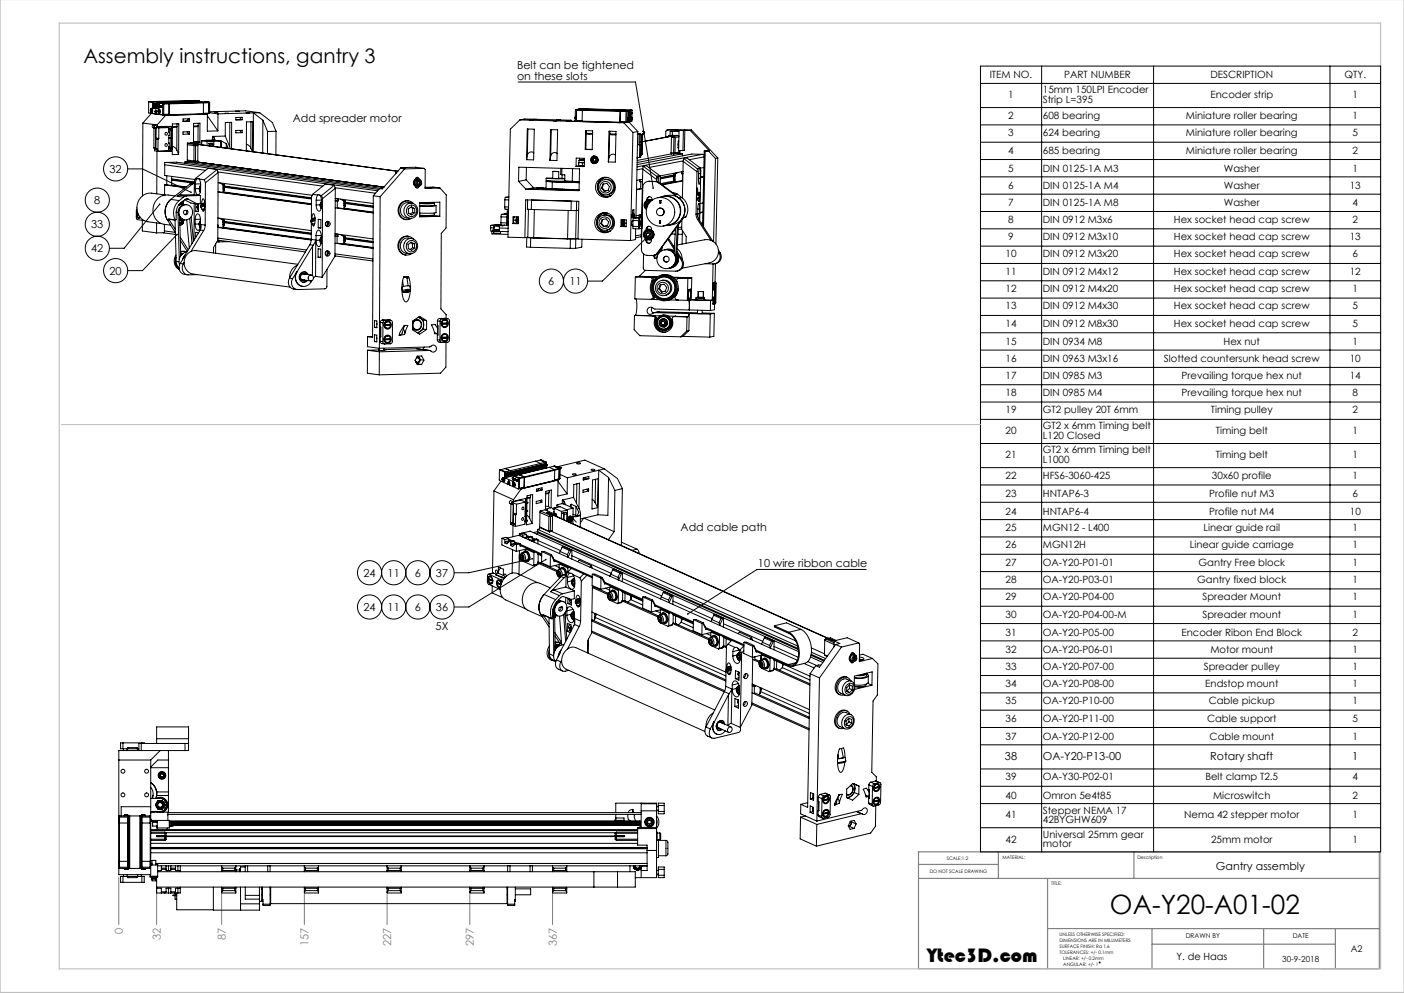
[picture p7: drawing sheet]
<svg xmlns="http://www.w3.org/2000/svg" width="594mm" height="420mm" viewBox="0 0 594 420" stroke-linecap="round" stroke-linejoin="round" font-family="sans-serif">
<defs><g id="words">
<text font-size="11.3" x="469.6" y="386.6">OA-Y20-A01-02</text>
<g font-size="8.5">
<text x="35.3" y="26.5">Assembly instructions, gantry 3</text>
<text x="392.2" y="407">Ytec3D.com</text>
</g>
<g font-size="4.7">
<text x="218.7" y="29.1">Belt can be tightened</text>
<text x="218.7" y="33.6">on these slots</text>
<text x="123.8" y="51.4">Add spreader motor</text>
<text x="46.3" y="73.1">32</text>
<text x="39.9" y="86.3">8</text>
<text x="38.6" y="96.5">33</text>
<text x="38.6" y="106.7">42</text>
<text x="46.3" y="116.1">20</text>
<text x="232" y="120.6">6</text>
<text x="240.9" y="120.6">11</text>
<text x="287.9" y="224.6">Add cable path</text>
<text x="320.7" y="239.8">10 wire ribbon cable</text>
<text x="153.8" y="243.9">24</text>
<text x="164" y="243.9">11</text>
<text x="175.5" y="243.9">6</text>
<text x="184.4" y="243.9">37</text>
<text x="153.8" y="258.4">24</text>
<text x="164" y="258.4">11</text>
<text x="175.5" y="258.4">6</text>
<text x="184.4" y="258.4">36</text>
<text x="184.3" y="266.4">5X</text>
<text x="425.2" y="321.4">38</text>
<text x="441.2" y="321.4">OA-Y20-P13-00</text>
<text x="512" y="321.4">Rotary shaft</text>
<text x="572.1" y="321.4">1</text>
<text x="514.4" y="368">Gantry assembly</text>
</g>
<g font-size="4.7" fill="#808080">
<text x="52" y="394.9" transform="rotate(-90 52 394.9)">0</text>
<text x="68" y="397.5" transform="rotate(-90 68 397.5)">32</text>
<text x="95.5" y="397.5" transform="rotate(-90 95.5 397.5)">87</text>
<text x="130.5" y="400.1" transform="rotate(-90 130.5 400.1)">157</text>
<text x="165.5" y="400.1" transform="rotate(-90 165.5 400.1)">227</text>
<text x="200.5" y="400.1" transform="rotate(-90 200.5 400.1)">297</text>
<text x="235.5" y="400.1" transform="rotate(-90 235.5 400.1)">367</text>
</g>
<g font-size="4.2">
<text x="418.7" y="33.2">ITEM NO.</text>
<text x="450.3" y="33.2">PART NUMBER</text>
<text x="512.1" y="33.2">DESCRIPTION</text>
<text x="568.8" y="33.2">QTY.</text>
<text x="426.6" y="41.5">1</text>
<text x="441.2" y="39.5">15mm 150LPI Encoder</text>
<text x="512.1" y="41.5">Encoder strip</text>
<text x="572.2" y="41.5">1</text>
<text x="441.2" y="43.6">Strip L=395</text>
<text x="426.6" y="50.3">2</text>
<text x="441.2" y="50.3">608 bearing</text>
<text x="501.7" y="50.3">Miniature roller bearing</text>
<text x="572.2" y="50.3">1</text>
<text x="426.6" y="57.6">3</text>
<text x="441.2" y="57.6">624 bearing</text>
<text x="501.7" y="57.6">Miniature roller bearing</text>
<text x="572.2" y="57.6">5</text>
<text x="426.6" y="64.9">4</text>
<text x="441.2" y="64.9">685 bearing</text>
<text x="501.7" y="64.9">Miniature roller bearing</text>
<text x="572.2" y="64.9">2</text>
<text x="426.6" y="72.7">5</text>
<text x="441.2" y="72.7">DIN 0125-1A M3</text>
<text x="517.8" y="72.7">Washer</text>
<text x="572.2" y="72.7">1</text>
<text x="426.6" y="80">6</text>
<text x="441.2" y="80">DIN 0125-1A M4</text>
<text x="517.8" y="80">Washer</text>
<text x="571.1" y="80">13</text>
<text x="426.6" y="87.3">7</text>
<text x="441.2" y="87.3">DIN 0125-1A M8</text>
<text x="517.8" y="87.3">Washer</text>
<text x="572.2" y="87.3">4</text>
<text x="426.6" y="94.3">8</text>
<text x="441.2" y="94.3">DIN 0912 M3x6</text>
<text x="496.7" y="94.3">Hex socket head cap screw</text>
<text x="572.2" y="94.3">2</text>
<text x="426.6" y="101.6">9</text>
<text x="441.2" y="101.6">DIN 0912 M3x10</text>
<text x="496.7" y="101.6">Hex socket head cap screw</text>
<text x="571.1" y="101.6">13</text>
<text x="425.4" y="108.9">10</text>
<text x="441.2" y="108.9">DIN 0912 M3x20</text>
<text x="496.7" y="108.9">Hex socket head cap screw</text>
<text x="572.2" y="108.9">6</text>
<text x="425.4" y="116.2">11</text>
<text x="441.2" y="116.2">DIN 0912 M4x12</text>
<text x="496.7" y="116.2">Hex socket head cap screw</text>
<text x="571.1" y="116.2">12</text>
<text x="425.4" y="123.6">12</text>
<text x="441.2" y="123.6">DIN 0912 M4x20</text>
<text x="496.7" y="123.6">Hex socket head cap screw</text>
<text x="572.2" y="123.6">1</text>
<text x="425.4" y="130.9">13</text>
<text x="441.2" y="130.9">DIN 0912 M4x30</text>
<text x="496.7" y="130.9">Hex socket head cap screw</text>
<text x="572.2" y="130.9">5</text>
<text x="425.4" y="138.2">14</text>
<text x="441.2" y="138.2">DIN 0912 M8x30</text>
<text x="496.7" y="138.2">Hex socket head cap screw</text>
<text x="572.2" y="138.2">5</text>
<text x="425.4" y="146">15</text>
<text x="441.2" y="146">DIN 0934 M8</text>
<text x="517.7" y="146">Hex nut</text>
<text x="572.2" y="146">1</text>
<text x="425.4" y="153.3">16</text>
<text x="441.2" y="153.3">DIN 0963 M3x16</text>
<text x="492.4" y="153.3">Slotted countersunk head screw</text>
<text x="571.1" y="153.3">10</text>
<text x="425.4" y="160.2">17</text>
<text x="441.2" y="160.2">DIN 0985 M3</text>
<text x="499.9" y="160.2">Prevailing torque hex nut</text>
<text x="571.1" y="160.2">14</text>
<text x="425.4" y="167.5">18</text>
<text x="441.2" y="167.5">DIN 0985 M4</text>
<text x="499.9" y="167.5">Prevailing torque hex nut</text>
<text x="572.2" y="167.5">8</text>
<text x="425.4" y="174.9">19</text>
<text x="441.2" y="174.9">GT2 pulley 20T 6mm</text>
<text x="512.3" y="174.9">Timing pulley</text>
<text x="572.2" y="174.9">2</text>
<text x="425.4" y="183.6">20</text>
<text x="441.2" y="181.6">GT2 x 6mm Timing belt</text>
<text x="441.2" y="185.7">L120 Closed</text>
<text x="514.4" y="183.6">Timing belt</text>
<text x="572.2" y="183.6">1</text>
<text x="441.2" y="191.8">GT2 x 6mm Timing belt</text>
<text x="425.4" y="193.8">21</text>
<text x="441.2" y="195.9">L1000</text>
<text x="514.4" y="193.8">Timing belt</text>
<text x="572.2" y="193.8">1</text>
<text x="425.4" y="202.6">22</text>
<text x="441.2" y="202.6">HFS6-3060-425</text>
<text x="512.7" y="202.6">30x60 profile</text>
<text x="572.2" y="202.6">1</text>
<text x="425.4" y="210.3">23</text>
<text x="441.2" y="210.3">HNTAP6-3</text>
<text x="511.6" y="210.3">Profile nut M3</text>
<text x="572.2" y="210.3">6</text>
<text x="425.4" y="217.7">24</text>
<text x="441.2" y="217.7">HNTAP6-4</text>
<text x="511.6" y="217.7">Profile nut M4</text>
<text x="571.1" y="217.7">10</text>
<text x="425.4" y="224.6">25</text>
<text x="441.2" y="224.6">MGN12 - L400</text>
<text x="509.2" y="224.6">Linear guide rail</text>
<text x="572.2" y="224.6">1</text>
<text x="425.4" y="231.9">26</text>
<text x="441.2" y="231.9">MGN12H</text>
<text x="503.3" y="231.9">Linear guide carriage</text>
<text x="572.2" y="231.9">1</text>
<text x="425.4" y="239.2">27</text>
<text x="441.2" y="239.2">OA-Y20-P01-01</text>
<text x="507" y="239.2">Gantry Free block</text>
<text x="572.2" y="239.2">1</text>
<text x="425.4" y="246.6">28</text>
<text x="441.2" y="246.6">OA-Y20-P03-01</text>
<text x="506.5" y="246.6">Gantry fixed block</text>
<text x="572.2" y="246.6">1</text>
<text x="425.4" y="253.9">29</text>
<text x="441.2" y="253.9">OA-Y20-P04-00</text>
<text x="508.8" y="253.9">Spreader Mount</text>
<text x="572.2" y="253.9">1</text>
<text x="425.4" y="261.2">30</text>
<text x="441.2" y="261.2">OA-Y20-P04-00-M</text>
<text x="508.7" y="261.2">Spreader mount</text>
<text x="572.2" y="261.2">1</text>
<text x="425.4" y="269">31</text>
<text x="441.2" y="269">OA-Y20-P05-00</text>
<text x="499.8" y="269">Encoder Ribon End Block</text>
<text x="572.2" y="269">2</text>
<text x="425.4" y="276.3">32</text>
<text x="441.2" y="276.3">OA-Y20-P06-01</text>
<text x="512.1" y="276.3">Motor mount</text>
<text x="572.2" y="276.3">1</text>
<text x="425.4" y="283.2">33</text>
<text x="441.2" y="283.2">OA-Y20-P07-00</text>
<text x="509.3" y="283.2">Spreader pulley</text>
<text x="572.2" y="283.2">1</text>
<text x="425.4" y="290.5">34</text>
<text x="441.2" y="290.5">OA-Y20-P08-00</text>
<text x="509.9" y="290.5">Endstop mount</text>
<text x="572.2" y="290.5">1</text>
<text x="425.4" y="297.9">35</text>
<text x="441.2" y="297.9">OA-Y20-P10-00</text>
<text x="511.4" y="297.9">Cable pickup</text>
<text x="572.2" y="297.9">1</text>
<text x="425.4" y="305.2">36</text>
<text x="441.2" y="305.2">OA-Y20-P11-00</text>
<text x="510.7" y="305.2">Cable support</text>
<text x="572.2" y="305.2">5</text>
<text x="425.4" y="312.9">37</text>
<text x="441.2" y="312.9">OA-Y20-P12-00</text>
<text x="511.7" y="312.9">Cable mount</text>
<text x="572.3" y="312.9">1</text>
<text x="425.4" y="330">39</text>
<text x="441.2" y="330">OA-Y30-P02-01</text>
<text x="510" y="330">Belt clamp T2.5</text>
<text x="572.2" y="330">4</text>
<text x="425.4" y="337.8">40</text>
<text x="441.2" y="337.8">Omron 5e4t85</text>
<text x="513.2" y="337.8">Microswitch</text>
<text x="572.2" y="337.8">2</text>
<text x="425.4" y="346.1">41</text>
<text x="441.2" y="344.1">Stepper NEMA 17</text>
<text x="501" y="346.1">Nema 42 stepper motor</text>
<text x="572.2" y="346.1">1</text>
<text x="441.2" y="348.2">42BYGHW609</text>
<text x="425.4" y="356.3">42</text>
<text x="441.2" y="354.3">Universal 25mm gear</text>
<text x="441.2" y="358.4">motor</text>
<text x="512.4" y="356.3">25mm motor</text>
<text x="572.2" y="356.3">1</text>
<text x="497.8" y="406.1">Y. de Haas</text>
</g>
<text font-size="3.9" x="571.5" y="402.5">A2</text>
<text font-size="3.5" x="542.5" y="407">30-9-2018</text>
<g font-size="2.8">
<text x="501.7" y="396.9">DRAWN BY</text>
<text x="546.9" y="396.9">DATE</text>
</g>
<g font-size="2">
<text x="400.6" y="363.7">SCALE:1:2</text>
<text x="424.2" y="363.2">MATERIAL:</text>
<text x="481.3" y="363.2">Description</text>
<text x="393.3" y="369.3">DO NOT SCALE DRAWING</text>
<text x="444.7" y="374.5">TITLE:</text>
<text x="448.2" y="395.9">UNLESS OTHERWISE SPECIFIED:</text>
<text x="448.2" y="398.4">DIMENSIONS ARE IN MILLIMETERS</text>
<text x="448.2" y="400.9">SURFACE FINISH: Ra 1.6</text>
<text x="448.2" y="403.4">TOLERANCES: +/- 0.1mm</text>
<text x="449.9" y="405.9">LINEAR: +/- 0.2mm</text>
<text x="449.9" y="408.4">ANGULAR: +/- 1</text>
</g>
</g></defs>
<g fill="none" stroke="#000" stroke-width=".42">
<path d="M219.2 34.7h49.7l7.5 44.9M414.8 28h169.3v332.3h-169.3zM414.8 35.3h169.3M440.7 28v332.3M488.1 28v332.3M562.7 28v332.3M60.4 52l6.1 .9M60.4 52l-.1 30.8M63 43v4.8l7.1 1M63 43l1.5 .2M63.4 43l1.6 .2M63.6 46.8h.1"/>
<path d="M63.7 46.6l.3-.5-.2 .5M63.7 46.6l-.1 .2M63.8 45.9a.8 .8 0 0 1 .5 .8 .8 .8 0 0 1-.5 .7l-.2-.8zM63.8 46.6h.4l-.4 .2 .2 .5-.3-.5M63.9 46.6h-.2M64 47.5h.4M64.1 46.8h-.4M64.1 46.8h-.5M64.1 46.6v.2M64.1 48l-3.7 4M64.1 45.9a.87 .87 0 0 1 .6 .8 .87 .87 0 0 1-.6 .8M64.3 45.8l-.4 .1"/>
<path d="M64.5 45.4l.1 .3M64.5 45v.4M64.5 43.9v.1M64.5 43.2v.7M64.5 44.9v.1M64.5 44l.1 .2M64.6 44.7l-.1 .2M64.7 44.2h.1M64.6 44.7h.1M64.7 44.2l.2 .3-.2 .2M65 43.2h-.5M65 43.2h.1"/>
<path d="M65 54.1l.1 .2M65.1 54.3l.8 .1M65.1 54.3v8.2M65.5 54h.2M65.6 47.1l.4-.5 .1 1.6-.3-.1M65.6 47.1v1.1l.2-.1M65.6 42.9l1.6 .3M65.7 54l.3 .4v8.2l.3 .3M65.7 52.9a.76 .76 0 0 0-.5 .8 .76 .76 0 0 0 .7 .6v.1M65.7 52.9a.6 .6 0 0 0-.4 .6 .6 .6 0 0 0 .4 .5M65.7 52.9l-.7-.1a.66 .66 0 0 0-.6 .6 .66 .66 0 0 0 .5 .7l.7 .1M65.8 53.9l1.4 .2"/>
<path d="M65.8 53.9v.1M65.8 53.9l5.7 .1M65.8 47.1l.2-.5 .1 1.1M65.8 47.1h-.2M65.8 47.1v1M65.9 54.4l-.1 8.2M66 58.8l.9 .1M66 58.4l1.2 .2M66.1 46.8v.7M66.1 47.7h.1M66.5 53.6l6-.2v1.2M66.5 53.6l-.1 .3"/>
<path d="M66.5 52.9v.7M66.8 44.7h-2.2M66.8 44.9h-2.3M66.9 44.9l-2.4 .1M66.9 58.9l-.1 5.1-1.4-.2v-.8M66.9 47.2h.1M67 47l.2-.5-.1 .5M67 47l-.1 .2M67.1 45h.1M67.1 44.5h.1M67.1 46.4a.8 .8 0 0 1 .5 .7 .8 .8 0 0 1-.5 .7l-.3-.7zM67.1 47h.3l-.3 .3 .1 .4-.2-.5"/>
<path d="M67.1 47h-.1M67.1 45.1l.1 .3M67.1 44.5l-.3 .2 .2 .3M67.2 58.6l-.3 .3M67.2 54.1v4.5M67.2 45.7h-2.6M67.2 45.3l-2.7 .1M67.2 45.4l-.1 .7-2.5-.4M67.2 44.2l-.1 .3M67.2 44.2h-2.5M67.2 44.1l-2.6 .1M67.2 43.9l-2.7 .1"/>
<path d="M67.2 47.9h.4M67.2 43.8l-2.7 .1M67.2 43.6l1.6 .2M67.2 43.6v.6M67.2 43.1v.1M67.3 47.2h-.3M67.3 47.2h-.4M67.3 47v.2M67.3 46.3a.87 .87 0 0 1 .6 .8 .87 .87 0 0 1-.5 .8M67.4 45.1h.1M67.4 45.1l.9 .1M67.4 44.6v.1"/>
<path d="M67.4 44.7h.1M67.4 44.6h.1M67.4 45v.1M67.4 45h.1M67.5 45.1h.1M67.5 44.6h.1M67.5 44.6l-.1 .4M67.5 45.1h-.1M67.5 44.8l.1 .3M67.5 44.8h.1M67.5 44.6l.1 .4M67.6 46.3h-.4"/>
<path d="M67.6 45.1h.1M67.6 45h.1M67.6 44.6v.1M67.6 44.6l.5 .1M67.6 44.7h.1M67.6 44.7h.2M67.7 45.1l-.1 .1M67.7 44.7l-.1 .4M67.7 43.6l1.6 .4M67.7 45.2h.1M67.7 45.1h.3M67.7 45.1l.1 .1"/>
<path d="M67.7 44.7h.1M67.7 45.1h.1M67.8 45.1h.1M67.8 44.7l-.1 .4M67.8 44.7h-.1M67.8 44.7h.1M67.8 44.6v.1M67.9 45.1h.1M67.9 45.1v.1M67.9 44.8v.3M68 44.8h-.1M68 44.7l-.2 .4"/>
<path d="M68 44.7v.2M68 44.9h.1M68 45.2l.4 .1M68.1 45.2h-.1M68.1 44.8l-.1 .3M68.1 44.8v.3M68 45.2h.1M68.1 44.7l-.1 .2M68.1 44.7v.4M68.1 45.1h.1M68.1 45.2h.1M68.2 45.2h.1"/>
<path d="M68.2 44.7h.1M68.2 44.8h.2M68.2 44.8h.1M68.2 44.8v.4M68.3 45.2h.1M68.3 44.8l-.1 .4M68.3 44.8h.1M68.3 44.7v.1M68.3 45.1l-.4 .1M68.3 44.7l.3 .1M68.4 45.2h.1M68.4 44.8l-.1 .3"/>
<path d="M68.4 45.2v.1M68.4 45.3h.1M68.4 44.8h.1M68.5 45.2h-.1M68.5 44.8h.1M68.5 45.1l-.1 .1M68.5 45.1v.1M68.5 45v.1M68.5 45.2h.1M68.5 44.8v.4M68.5 45.2v.1M68.6 44.8l-.1 .4"/>
<path d="M68.6 44.8h.1M68.8 43.8v.2M68.8 48.4l.4 .2M68.8 44v4.4M69.3 44h-.5M69.3 44l-.1 4.6M69.9 43.5l1.7 .4M69.9 43.5h.1M70.1 48.8l-3.6 4.1M71.4 58.2l1.4 .1M71.4 43.7l.1 .2M71.4 54.6l1.4 .1"/>
<path d="M71.5 54l.1 6.6M71.5 54l-4.3 .1M71.5 48.3l-2.7 .1M71.5 48.3l-2.3 .3M71.5 43.9l-2.2 .1M71.5 43.9v4.4M71.5 48.5h-1.3M71.6 43.9l-.1 4.6M72.4 58.6l-.1 4.1M72.4 54.9v3.4M72.4 53.4v1.2M72.5 58.6v4.1"/>
<path d="M72.5 54.9v3.4M72.8 58.3v.3h-1.4M72.8 58.3l-1.4 .1M72.8 54.7v.2l-1.4 .1M72.8 54.7h-1.4M73 52.4h2.6v12.9l-2.7 .1zM74.9 53.6l-.1 9.9M74.9 53.4l-.4 .4h-1.6M74.9 53.4l-1.9 .1M74.9 52.4v1M77.4 55.8l2.7-.1v1l-2.7 .1zM77.4 50.3l2.7-.1v1l-2.7 .1z"/>
<path d="M79.2 55.7l.9 1M79.9 50.2l-.8 1.1M80.1 51.2h.1M80.1 42.5l1.6 .3M81.7 42.8h.1M81.9 59.9l1.9 .1M81.9 52.2l2.7-.1-.1 8-2.6 .1zM82.4 42.5l1.5 .2M82.4 42.5h.1M82.4 42.5l2 .2M82.4 42.5l-19.4 .5M83.8 60l.7 .1"/>
<path d="M83.8 53.3v6.7M83.8 53.2l-.3 .4h-1.6M83.8 53.2l-1.9 .1M83.8 52.1v1.1M83.9 42.7l-18.9 .5M83.9 42.7h.1M84.4 42.7v.4l1.7 .4-.1 4.6M84.4 42.7h-.5M85.3 59.5l5.2 .3v2.1M85.3 59.5v1.8M85.3 59.5l2.3 .3M86 48.1l-14.5 .4"/>
<path d="M86 48.1v.2M86.4 48.1l1.3 .2M86.6 43.1l-19.4 .5M86.6 43.1l1.7 .4-.1 4.4M86.6 43.1h.1M86.6 43.1l2 .1M87.1 48.1l.1 .1M87.2 59.4l.7 .1M87.2 59.4l3.1-.1 3 .4M87.2 59.4v.1M87.6 59.8v1.8M87.7 49l4.5 6.4"/>
<path d="M87.7 48.3l-17.6 .5M87.7 48.3v7.2l4.5-.1M88.1 48v.1M88.2 47.9l-.1 .2M88.6 43.2l-19.8 .6M88.6 43.2l.1 .3M88.7 47.9h-2.7M88.7 47.9l-2.7 .2M88.7 47.7l3.5 .5M88.7 47.3l15.2-.4 6 .8M88.7 43.5l-17.1 .4M88.7 43.5v4.4"/>
<path d="M89.9 57.7l.7 .5M89.9 57.7v1.6M90.6 58.2v1.1M90.6 58.2l.5 1.2M90.6 47.3h1.7zM92.2 48.2v7.2M93.3 59.7l-5.7 .1M93.3 59.7v2.6M93.7 59.7l2 1M93.7 59.7l-.4 .3M93.7 59.7v2.7M95.1 47.9h1.6z"/>
<path d="M95.3 57.6l2 5.3M95.3 57.6v-5.8l2.7-.1v11.3M95.3 57.6l-5.4 .1M97.2 51.8v10.3M99.6 47.1h1.6zM99.8 55.2l2.7-.1v1l-2.7 .1zM99.8 49.7l2.7-.1v1l-2.7 .1zM101.5 55.1l1 1M102.3 49.6l-.9 1M102.4 50.6h.1M104 47.7h1.7zM106.2 51.5l-.1 11.1"/>
<path d="M109.9 47.7l-17.7 .5M109.9 47.7l5.3 4.1 1.6 3.7M111.2 50.9l-4-3.1-.1 16.4M111.2 50.9l2 4.7M111.2 50.9l-.1 13.8M113.2 55.6l-.1 9.4M116.8 55.5l-3.6 .1M116.8 55.5l-.1 10M220 50.7l2-.4 19.5 .6M220 50.7l43.9 1.2M220 50.7l-4.1 3.9-1 45.7 7.2 .2M223.1 54.6h2.9l-.2 13h-3z"/>
<path d="M223.3 54.6l-.2 11.2M224.1 50.8h1.6zM225.6 50.5h1.7zM233 54.8l2.9 .1-.3 13-2.9-.1zM233.2 54.8l-.2 11.2M234 51.1h1.6zM235.5 50.8h1.6zM241.5 50.9l-1.9 .3M241.5 50.9v.4M243.3 51h3M243.3 51l22 .8M243.4 49.5v.2"/>
<path d="M243.4 49.9h.1M243.4 49.5h.1M243.4 49.9v.2M243.4 46.6l22 .6M243.4 46.6l-.1 4.4M243.5 46.4l21.9 .6M243.5 46.4l19.5 .4M243.5 46.4l-.1 .2M243.9 51.2h.1M244.5 46.3l-.6 .3v4.6M244.5 46.3h.1M244.9 46.1l22 .6"/>
<path d="M244.9 46.1v.2M245.4 51.2l-.8 .2M245.4 46.1h.1M246 46l-.6 .1M246 46h.1M247 46.3l-.6 .3-.1 4.8M247.8 55.2l2.9 .1-.1 8-3-.1zM247.9 46.2h.1M248 55.2l-.1 8M248.1 56.3l2.6 .1M248.1 56.3v.1a2.35 2.35 0 0 0 2.5 .3h.1M248.1 55.2v1.1"/>
<path d="M248.4 46.1h-3.5M248.4 46.1l-.5 .1M248.4 46.1l19 .5M257.7 55.5l2.9 .1-.3 13-2.9-.1zM257.9 55.5l-.2 11.2M258 56.6l2.6 .1M258 56.6v.1a2.35 2.35 0 0 0 2.5 .3h.1M258 55.5v1.1M263 46.8l2.9 .1M263 46.8l-.6 .3-.1 4.6M263 46.8h.1M263.9 46.6h.1"/>
<path d="M263.9 51.9l3.9 4.1M264.4 46.5l-.5 .1M264.4 46.5h.1M265.3 51.6v.2M265.3 51.6l-3-.1v.4l.5-.2M265.4 47.2l-.1 4.4M265.4 47v.2M265.4 46.8l-.5 .4-.1 4.5-.9 .2M265.7 49.5l.4 .1M265.8 49.6v1.6M265.9 48.9h.9M265.9 49.2h.9"/>
<path d="M265.9 47.3h.9M265.9 47.6l.1 .2M265.9 48.4l.9 .1M265.9 47.6h.9M265.9 46.9v.7M265.9 46.9l-.5 .1M265.9 48.4v.9l.9-.1M265.9 48.4h.1M266 47.8h.1M266 47.8l-.1 .5M266 48.2h.8M266 51.2h-.3"/>
<path d="M266.1 51.6l3.8 4M266.1 49.8l.1 .5M266.1 51h.1M266.1 49.8l.2 .5M266.1 49.8h.1M266.2 51.5h.2M266.2 50.5h.1M266.2 50.3v.2M266.2 50.7v.9l-.9 .2M266.2 50.5l-.1 .5M266.2 50.3h.1M266.2 50.2l.1-.3 .1 .6"/>
<path d="M266.3 50.2l-.2-.6-.1 1.6 .2-.6M266.3 50.5l-.2 .5M266.4 46.7h.1M266.4 50.5v1M266.4 50.5h-.4M266.8 47.7l-.1 .5M266.8 48.2h.1M266.8 48.2h-.1M266.8 48.2v.2M266.8 47.7h.1M266.8 47.6v.1M266.8 48.9v.3"/>
<path d="M266.8 48.4h.1M266.8 48.5v.4M266.8 47.4v.2M266.8 47.3h.1M266.9 49.3l.3 .1M266.9 46.7l-.1 .6M266.9 48.1h.1M266.9 47.8h.1M266.9 46.6l-.5 .1M266.9 48.2h.1M266.9 47.7h.1M266.9 47.7v.1"/>
<path d="M266.9 48.1v.1M266.9 47.6v.5M266.9 47.8v.4M266.9 47.6l.1 .4M266.9 47.6h.1M266.9 49.3l-.1 1.5 .4 .2M266.9 48h.1M267 48.1h.1M267 47.7h.1M267 47.6v.5M267 48.1v.1M267 47.6v.1"/>
<path d="M267 47.7v.4M267.1 47.6l-.1 .1M267.1 47.6h-.1M267.1 47.8h.1M267.1 48.1h.1M267.1 47.9h.1M267.1 47.8l-.1 .3M267.1 47.8v.3M267.1 47.6v.2M267.1 47.6l-.1 .5M267.1 48.1l-.2 .1M267.1 47.6h.1"/>
<path d="M267.1 48.1v.1M267.1 47.6v.3M267.1 47.6v.5M267.2 47.6h.1M267.2 47.7h.1M267.2 48.1h-.1M267.2 48.1h.1M267.2 47.7v.4M267.2 47.6v.1M267.2 48.1l-.3 .1M267.2 47.8h.1M267.2 49.6l.2 .5z"/>
<path d="M267.2 47.9v.1M267.3 47.6l-.1 .1M267.3 48.1h-.1M267.3 47.6h-.2M267.3 47.9h-.1M267.3 47.8h-.1M267.3 47.6v.1M267.3 47.7l-.1 .3M267.3 48.1h-.4M267.3 48.1h.1M267.3 47.6h.1M267.3 50l.1 .3"/>
<path d="M267.3 50.5v.9l-.9 .1M267.3 50.1v.2M267.3 50h.1M267.4 50.1l-.1 .2M267.4 50l-.2-.6v1.6l.2-.6M267.4 50.3l-.2 .5 .1-.5M267.4 50.3h-.1M267.4 46.6l-.5 .1M267.4 46.6l-.1 3.3M267.8 56l-1 45.7M269.8 56.7h.6M269.8 56.6h1.1"/>
<path d="M269.8 56.4l-.2 10.5M269.8 56.4h.1M269.9 55.6l-2.1 .4M269.9 55.6l-.1 .8M270.4 56.7l-.1 4.5M270.9 56.6l-.5 .1M270.9 56.6l-.1 4.5M271.4 60l-.6 .2M271.6 57l-.1 8.3M271.8 56.7l-.3 .3-.2 8.3-.3 .3M271.9 55.5a.76 .76 0 0 1 .4 .8 .76 .76 0 0 1-.7 .7M271.9 55.5a.59 .59 0 0 1 .4 .6 .59 .59 0 0 1-.5 .6"/>
<path d="M271.9 55.5a.72 .72 0 0 1 .7 .7 .72 .72 0 0 1-.7 .8M271.9 57l-.2 8.2M271.9 57h-.3M272 56.6l-.2 .1M272.1 56.6h-.1M282.2 55l6.9 .2M282.2 55l1.2-.2 9.2 .2M282.2 55l-.5 .5-.1 2.5M282.7 57.6h1.1M282.7 57.6v.2M282.7 57.6l-.3 .3M283.5 57.4v-1.9l3.8 .1-.2 8 1.8 .1"/>
<path d="M283.8 57.6h.1M284.1 58.1l1 .1M284.1 58.1l-.2 6.5M284.3 57.5h.4l-12.9 2.5M284.3 57.5h.1M284.5 55.6l-.1 1.7M284.6 57.5h.1M285.1 58.2l-.1 6.4M285.2 57.6l-.1 .6M285.2 57.6l.5 .6M285.2 57.6h-1l-.1 .5M285.7 58.2h-.6"/>
<path d="M285.7 58.2l-.1 6.4M287 57.3l-1.8 .3M287 57.3l.2 .3M287 57.3l-2.5-.1-1.8 .4M287.2 59.7h-.3v2.9l.2-.1h-.2M287.2 57.9l-1.5 .3M289.1 55.2l-.2 8.5M289.7 55.1l-.6 .1M289.7 55.1h2.3M289.7 55.1l-.1 8.5-.7 .1M292 55.1l8.2 8.8M292.6 55l-.6 .1"/>
<path d="M292.6 55l11.1 11.8M414.8 45.5h169.3M414.8 52.8h169.3M54 71.4h6.3l20.5 9.9M65.1 62.5l.3 .5 .8 .1M65.1 62.5l.7 .1M65.8 62.6l.5 .5M66.1 62.9h.4M66.2 62.9h.1M66.3 64.1h.1M66.3 63.9v.2M66.4 64.1l-.1 17.9"/>
<path d="M66.5 62.9h-.2M66.5 62.9l-.2 .2M69.7 78.2l-.1 4.2M69.7 74.2v-5.5l5-.1 85.6 11.5M69.7 74.2l12.8 1.7M69.7 69.7l17.3 2.3M69.7 78.2l8.7 1.2M69.7 74.2h.1M70.5 78.2h-.8M70.5 78.2l8.1 1.1M70.6 74.3l-.1 3.9M70.6 68.7l89.2 12"/>
<path d="M71.4 62.6l1.4 .1M71.4 60.5l.2 .1M71.6 60.6l-.2 3.3M72.3 63.9h.2M72.3 63.9l-6 .2M72.3 63v.9M72.5 63.9l-6.1 .2M72.5 63v.9M72.6 78.2l-.2 .2M72.6 78.2l6.2 .9M72.6 76.2v2M72.6 76.2l8.9 1.2"/>
<path d="M72.6 75.7l9.6 1.3M72.6 75.7l.2 .2M72.6 74.6v1.1M72.8 75.9l9.4 1.3M72.8 75.9l-.2 .3M72.8 62.7l-1.4 .1M72.8 62.7v.3h-1.4M72.9 61.9l1.1 .5 .8 1.1M74.8 63.5l.8 1.8M78.2 68.5v.6M78.2 68.5l83.5 11.2M79.2 68.1l3.3 .5"/>
<path d="M79.2 67.7l2.8 .4M79.3 61.2l2.8 .4M79.3 60.6l3.2 .5M80.2 68.3h-1M80.3 77.9l-8 6.5M80.3 77.9l.9 .1M80.5 60.5l4.3 .5M81.2 78l-6.3 5M81.6 77.4l.6 .1-1 .5M81.6 77.4l-1.3 .5M82 68.1h.7M82 68.1l.5 .5"/>
<path d="M82.1 61.6h.7M82.1 61.6l-.1 6.5M82.1 60.9h.1M82.1 60.9l86.2 11.5M82.2 77.4h-.6M82.2 60.8v.1M82.3 60.9l-.4-.1 1.9 .2M82.5 61.1l-.4 .5M82.5 61.1l.3 .5M82.5 61.1h1l.2 .5M82.7 77.8l-.1 2M82.7 75.5l-.5 1.2v5.6"/>
<path d="M82.7 75.5l.6 .1M82.7 60.7v-.3l-3.4 .1-.1 8h-1M82.7 68.1l-.2 .5M82.8 61.6l-.1 6.5M83.3 75.6l-.5 .9-.1 1.3M83.3 75.6l.7-.1 .2 .2M83.4 68.5l79 10.7M83.5 68.5l-1 .1M83.7 68.1h-1M83.7 68.1l-.2 .4M83.7 61.6h-.9M83.7 61.6v6.5"/>
<path d="M83.8 61v.1M84.2 75.7l.6 1.7-.1 3.9a.93 .93 0 0 1-.7 1.2 .93 .93 0 0 1-1.1-1l-.3-1.7M84.2 75.7l2.3 .3M84.3 79.8h-1.7M84.6 79.5v.8M84.8 61h-1M84.8 61v.2M84.8 61l.1 .2M84.9 77.8h-2.2M84.9 79.5h-.3M84.9 79.2l-.3 .3M84.9 78.6a1.85 1.85 0 0 0-.1 2.5"/>
<path d="M84.9 78.3a2.49 2.49 0 0 0-.2 3M85.3 68.8h.1M85.3 60.2v.3M86.5 76l.4 1.3M86.9 77.3l-.1 17.9M87.4 69.1h.1M88.3 60.7l.3 .5M88.3 60.7l.4 .5M88.5 69.2h.1M88.6 61.2l.1 .5M88.6 69.2h.1M89.8 60.6h.1"/>
<path d="M89.9 60.6l.2 .6M89.9 60.6l-1.6 .1M89.9 69.4h.1M90 69.4h.1M90.1 61.2h-1.4M90.1 61.2v.7M90.3 69.4v.1M91.2 69.6h.1M91.9 71.7l-5.4 4.3M91.9 71.7l.4 1.3M91.9 71.7l-3.8-.5-5.4 4.3M92 69.7h.1"/>
<path d="M92.2 72.7l44.4 6M92.3 77.2l39.8 5.4M92.3 73l-.2 28.7-1.8 3v2.3M92.3 73l-5.4 4.3M92.3 69.7h.1M92.9 77.3l1.5 .9v3.2M93.3 69.9h.1M94.2 78l.8 .1-.1 1.8M94.4 79.9l.5 .1M94.4 79.1l37.4 5.1M94.4 78.6l37.4 5.1M94.9 80l-.5 1.4"/>
<path d="M94.9 79.9h.1M95 78.9l36.8 5M95.7 60.7l.9 2.1M95.7 60.7v2M97.3 70.4h.1M103.7 71.3h.1M104.2 63.8l.1-12.2 2.7-.1-.1 12.7M104.2 61.1l1.1 .5 .8 1M106.1 62.6l.7 1.5M113.1 72.5h.1M116.7 73h.1M141.4 78.4l-3.8-.5-5.4 4.3"/>
<path d="M141.4 78.4l-5.4 4.3M141.4 78.4l.5 1.2M141.8 79.4l17.1 2.3M141.9 79.6l-5.4 4.4M141.9 79.6l-.2 28.8-5.4 8.9M160.6 79.7l-2.7 3.1M161.9 79.7h-1.3M167.4 73.1h.3M167.4 73.1v.4M168.2 72.6h-.4l-.4 .5M169.4 71.2l-7.7 8.7-1.1-.2M169.4 71.2l1.8 .2"/>
<path d="M169.6 70.9l1.8 .3h-2M169.6 70.9l6.3-.2 3.6 .5M169.6 70.9v.3M171.2 71.4l-10.4 11.8M175.8 78.8a.73 .73 0 0 0 .7 .8 .73 .73 0 0 0 .7-.7M175.8 76.3l.7-.4 .8 .1a1.38 1.38 0 0 0-1.4 1.2 1.38 1.38 0 0 0 1.1 1.5 1.42 1.42 0 0 1-1.5-.8 1.42 1.42 0 0 1 .3-1.6zM176.2 75.1l.2 .5M176.3 79l-.3 .4M176.3 79h.1M176.9 75.6a1.76 1.76 0 0 0-1.9 1.4 1.76 1.76 0 0 0 1.3 2M177 78.7h.1M177.1 76.7l.7 .2"/>
<path d="M177.2 76.7l-.5 .4 .1 .8 .6 .2 .5-.5M177.3 75.7a.74 .74 0 0 0-.8-.7 .74 .74 0 0 0-.7 .8M177.3 76a1.37 1.37 0 0 1 1.1 1.5 1.37 1.37 0 0 1-1.4 1.2M177.6 77.6l-.5 .4M177.6 77.6h.3M177.8 76.9l.1 .7M177.8 76.9h-.3l.1 .7M177.9 76.3a1.62 1.62 0 0 0-2.2-.3 1.62 1.62 0 0 0-.3 2.2 1.62 1.62 0 0 0 2.2 .5M179.5 71.2l-8.3 .2M179.5 71.2l.4 .5v8l6.2-.2M179.9 79.3l2.6 .2-2.6 .1M179.9 79.2l3.3-.1 2.9 .4"/>
<path d="M186.1 79.5l2.7 2.9-.1 14-2 2.3-.2 31.9 2.3 2.5v1.6M219.4 76.7l.1-6 25.7 .7-.2 9.3-22.5-.7M219.4 76.7l3.1 3.3M222.6 76.1l-3.2 .6M222.6 76.1l3.2 3.3M222.7 70.8l-.1 5.3M223.1 65.8l-.3 1.8M225.8 79.4l-3.3 .6M225.8 79.4l5.2 .2M225.8 64.7a1.6 1.6 0 0 0-1.7-.3 1.6 1.6 0 0 0-1 1.4M226.9 79.5l3.2 .1zM231 79.9v.2"/>
<path d="M231.1 79.9l7.9 .2-.4-.1M231.1 76.7l-.1 3 2.6 .2M231.1 75.4v1l.2 .1h7.8M231.2 75.4l7.7 .2M231.8 80h.1M231.8 80l-2.4-.1 11.1 .2M231.8 79.9h-.7M231.9 80h.1M232 76.5v.2M232 80h.2M232 79.8v.2M232.1 76.6v.2"/>
<path d="M232.3 79.8l.2 .2M232.3 76.6v.2M232.5 79.8v.2M232.6 76.6l-.1 .2M232.9 79.8v.3M232.9 76.6v.2M233 66l-.3 1.8M233.2 79.9v.2M233.3 76.6v.2M233.5 79.9v.2M233.6 76.6v.2M233.6 79.9l11.4 .4"/>
<path d="M233.7 76.9l-2.6-.2 14 .5M233.7 76.9l11.4 .4M233.7 76.9l-.1 3M233.7 79.9v.2M233.8 76.6v.3M233.9 75.3l-2.7 .1M233.9 72.5v3h1.1h1.3l.1-2.9M233.9 72.5l2.5 .1zM234.1 79.9v.2M234.2 76.6v.3M234.3 79.9v.2M234.4 76.6v.3"/>
<path d="M234.6 79.9l.1 .2M234.7 76.7v.2M235.1 79.9v.2M235.2 76.7v.2M235.2 79.9v.2M235.3 76.7l-.1 .2M235.5 79.9v.2M235.6 76.7v.2M235.7 79.9v.2M235.7 65a1.6 1.6 0 0 0-1.7-.4 1.6 1.6 0 0 0-1 1.4M235.7 76.7v.2M236.1 80v.2"/>
<path d="M236.1 76.7v.2M236.3 80v.1M236.4 75.4l2.5 .1M236.4 76.7v.2M236.6 80v.2M236.7 76.7v.3M236.9 80v.2M237.1 76.7v.3M237.3 71.2l-.1 2.6 .5 .1M237.4 76.7v.3M237.7 73.9l1.3 .1-.1 2.5 3.2 .2M237.7 76.7v.3"/>
<path d="M237.7 71.2v2.7M237.8 73.9v1.5M238 76.7v.3M238.1 76.7v.3M238.3 76.7l5.8 .1M238.3 76.7l-.1 .3M238.8 76.7l.1 .1M242.1 76.7l3 .1M242.2 71.3l-.1 5.4M242.9 76.7l-.1 .1M243.8 66.9l3.5 .1-.1 3.5-3.5-.1zM244.1 76.8h.1"/>
<path d="M244.2 76.8l.4 .4M244.3 76.8h-4.3v.3M244.8 70l.8 .2M244.8 70l.2 .1M244.8 68.8v1.2M245 70.1l-1.3 .3M245 70.1l.6 .1M245 68.7l.6 .1M245 67.8l2.3 .2M245 67.8v.9M245 68.7l-.2 .1M245.1 67.7l-.1 .1"/>
<path d="M245.2 66.9v.8M245.2 67.6h2.1M245.2 67.6l2.1 .1M245.6 68.8h-.8M245.6 68.8l.8 .1M245.6 68.8h1.7M245.7 67.7h1.6M245.8 67.7h-.1M245.8 67.7h1.5zM246.4 70.1l-.8 .1M246.4 70.1l.8 .1h-1.6M246.4 68.9v1.2"/>
<path d="M247.1 67v.6M247.3 68.8l-.9 .1M247.3 67.7h-1.6M247.9 63.2h2.7M247.9 63.2h-.3M250.9 67.8l.6 .4M250.9 68.9l1 .2M250.9 68.8v.1M251 66.1a1.63 1.63 0 0 0-.1 2.8M251 67.1l-.1 .7M251 66.1h.1M251 66.1v.2"/>
<path d="M251.3 66l-.3 .1M251.3 66.2l1.3 .2M251.7 66.9l.5 .4-.1 .7-.7 .3M251.7 66.9l-.7 .2M252.6 68.6v.2M252.9 68.2l-1.1 .7M254.5 79.5l1.1 1.3M254.5 79.5l.6-1.6 1.6-.3 1.2 1.3-.6 1.6-1.7 .3M254.8 75.4a4.3 4.3 0 0 0-.2 7.2M254.8 79.4l1.1 1.4h-.3M254.8 79.4l-.3 .1M254.8 75.4h.1"/>
<path d="M254.8 75.4v.2M255.4 77.8l-.6 1.6M255.7 76a3.3 3.3 0 0 1 4.2 2.5 3.3 3.3 0 0 1-3 3.9M255.7 75l-.9 .4M257 75.1l-1 .1M257.2 75.1a4 4 0 0 0-4.3 4.7 4 4 0 0 0 5.8 2.8M257.7 66.7l-.3 1.8M260.4 65.7a1.6 1.6 0 0 0-1.7-.4 1.6 1.6 0 0 0-1 1.4M269.6 66.6h1M269.6 66.9h.1M269.6 66.9l-.6 25.1M270.3 61.2l.4 .4"/>
<path d="M270.6 79.8l-1.3 .3M270.7 61.6l-.1 5M270.7 76.9h.4M270.7 76v.1M270.7 76.1l1.1-.3-2.4 .5M270.7 76.1v.8M270.8 61.1l-.5 .1M270.8 61.1l.4 .4M271 65.5l-.3 .1M271.1 65.6h-.1M271.1 76.9l-.1 2.9M271.1 65.5l-.4 .1"/>
<path d="M271.2 61.5l-.5 .1M271.2 61.5l-.1 4M271.5 65.3l-.4 .4-.4-.1M271.7 79.7h.1M271.7 65.2l-.6 .5v.8l-.5 .1M271.7 65.2l-.2 .1M271.7 77.7h.1M271.7 79.8l-2.4 .5M271.8 76.7l-.7 .2M271.8 76.7l-1.1 .2M271.9 71.6l5.9 4.3M271.9 71.6l-.4 20.4"/>
<path d="M272 71.3l-2.5 .5M272.1 70.3l5.8 4.4M272.1 70.3l-.2 1.3M272.1 70.3l1.3-.2 5.9 4.3M274.5 76.7a2.47 2.47 0 0 0-2.5 2.5l-.3 12.9M274.5 76.7l2.7 .1M274.8 76.7l-.9 .1M274.8 76.7h-.3M274.8 76.7l2.7 .1M277.2 76.8l1.4 .5M277.5 76.8l1.4 .4M277.5 76.8h-.3"/>
<path d="M277.8 75.9l-.1 .9M277.9 74.7l-.1 1.2M278.2 74.6l-.3 2.2h.8M278.2 74.6l-.3 .1M278.5 74.6l.2 2.2M278.5 74.6l-.4-.2 .1 .2M278.6 77.3l8.7 6.5M278.7 76.8v.3M278.9 77.2l-.3 .1M278.9 77.2l6.7 5.1 .9-.2M279.3 74.4l-.8 .2M279.3 74.4l.1 1.2"/>
<path d="M279.4 75.6l-.1 2M283.9 64.6h1.1M283.9 64.6l.1 .5h1.1M284 65.1l-14.4 2.8M284.8 74.3l-5.4 1.1M284.8 74.2v.2M284.9 75.4h.1M284.9 75.4l.6 1.6M285 64.6l.1 .5M285.2 75.3v-1.9l-.3 .1v1.8M285.2 75.3h.1M285.2 75.3l.4 .9"/>
<path d="M285.2 75.3l-.3 .1M285.3 76.5l-5.9 1.2M285.6 64.6h-.6M285.6 64.6l-.5 .5M285.6 74.5l-6.2 1.2M285.6 74.2h-.4M285.6 73.9l-6.3 1.2M285.9 65h2.9M286.2 73.3l-.3 .1M286.8 73l-1.2 .6v3.4M286.9 60.8l.2 .3M287.1 61.1h-.2"/>
<path d="M287.1 61.1l-.2 .3M287.3 64.3l-1.7 .3M287.3 64.3l-.5 .5-1.7 .3M287.3 63.6v.7M287.7 63.7v1.3M288.3 76.4l-8.4 1.6M288.4 73.5h.4M288.4 72.7l.5-.1-9.7 1.8M288.4 72.7h.1M288.4 72.7v.8M288.8 73.5l-.1 2.9M288.8 65v.9"/>
<path d="M288.8 65l-19.2 3.7M288.9 76.5l-8.7 1.7M288.9 73.5h-.1M288.9 73.4l-.5 .1M289 68.3l-.3 15.4M289 68.3l5.9 4.3M289.1 68l-14.6 2.8M289.2 67l1.3-.2 5.9 4.3-.4 22.3M289.2 67l5.9 4.4M289.2 67l-.2 1.3M294.9 72.6l-.4 18M295.1 71.4l-.2 1.2"/>
<path d="M295.5 75.4h.8M295.5 73.4h.8M295.8 71.2l-.3 4.4a2.14 2.14 0 0 0 .4 2.3l.4-2.5M295.8 71.2l-.7 .2M296.1 71.2l.2 2.2M296.1 71.2l-.4-.2 .1 .2M296.3 73.4v2M297.2 65.3l.7 .3M297.2 65.3l-4.5-.1-23.2 4.4M297.2 65.3l-27.7 5.3M297.7 74.8l-1.3 .3M297.7 74.8l-1.3 .1"/>
<path d="M297.8 70.8l-1.7 .4M297.9 66.4l-6.3 1.2M297.9 63.9h.5M297.9 63.9l-.7 31.4M298.4 63.9l-.8 32M298.4 63.9h1.4M299.8 63.9l2.9 3.1M300.2 63.9h-.4M300.2 63.9h-2.3M302.7 67l-.8 35.3M303.7 66.8l-.8 36.4M303.7 66.8l-1 .2"/>
<path d="M414.8 60.1h169.3M414.8 67.5h169.3M414.8 74.8h169.3M57.9 88.5l-.2 .8 .2 3.4 3 .6M58.1 89.3a2.16 2.16 0 0 0 .7 3.1l.4-.6M58.1 90.9l.3 1 .4 .2 .4-.4M58.1 90.9h.5M58.2 89.8l-.1 .7h.3M58.5 90.7l.1 .2M58.6 90.9h-.5M59.1 92l-.4 .1M60.2 93.2v4.5l6 .8"/>
<path d="M66.3 94.3l-.1 4.2M67.6 86.4l-15.1 18.6h-6.2M69 98.4l5.2 .8M69.6 97.7l4.5 .6M69.6 94.9l-.1 3.5-3.3 .1M69.9 82.5l-5.7-.8a6.1 6.1 0 0 0-6.2 5.3 6.1 6.1 0 0 0 4.6 6.8l5.7 .8M70.8 93.1l.9 .1M70.8 93.1l3.4 5.3M71.4 92.6l.3 .6M71.4 92.6l2.9 .5M71.4 92.6l2.7 .4M71.7 93.2l2.5 3.8"/>
<path d="M72.3 84.4a6.8 6.8 0 0 0-1.5 8.7M72.3 84.4l3.5 .4M74.1 93.1l.4 17.5M74.1 82.9l-3-.4a6.3 6.3 0 0 0-6.3 5.4 6.3 6.3 0 0 0 4.7 7l2.7 .3M74.5 89.8l.8 .1M74.9 99.2l-14.6 15.3h-6.3M74.9 83l2.7 .4M75.3 89.9l.5 19.8M75.7 86.6l.2 .1M75.8 86.5l.4 .1h-.5M75.8 86.7h.1M75.8 84.8a6.8 6.8 0 0 0-1.7 8.2"/>
<path d="M76 91.6l.5 16.6M76 91.6h.1M76 91.7h.1M76 91.8h.2M76 91.9h.3zM76 92.3l.6 .1M76.1 92.9a.98 .98 0 0 1 1.4 .9 .98 .98 0 0 1-1.4 .9M76.1 93.4l.4-.4 .6 .4M76.1 92.2l.5 .1M76.1 95.1h.1M76.2 95.1h-.1M76.3 92.3l.3 .1"/>
<path d="M76.4 82.5l-1.5 .5M76.4 82.5l2.6 .4M76.4 82.5l5.7-.2 2.7 .4M76.4 93.1l.4 .2M76.5 92.4h.1M76.6 92.4h-.6M76.6 87.4a3 3 0 0 1 4.2 .1 3 3 0 0 1 .1 4.1 2.94 2.94 0 0 1-4 .9 2.94 2.94 0 0 1-1-3.9zM76.8 94.1l-.5 .3M76.8 94.1h.3M76.8 93.3l.3 .1M76.8 93.3v.8M76.8 85.6l-.1 .1"/>
<path d="M76.8 85.6h.3M76.8 85.6h.1M76.9 92.5a1.38 1.38 0 0 1 .7 1.6 1.38 1.38 0 0 1-1.4 1M77.1 94.1l-.6 .4-.4-.3M77.1 93.4v.7M77.1 85.6l-.7 .3M77.1 85.3v.3M77.1 86.4l.1 .2M77.3 86.8l-1.5 1.2-.5 1.9M77.3 92.8a1.48 1.48 0 0 1 .2 1.6 1.48 1.48 0 0 1-1.4 .8M77.5 85l-.3 1-.6 .3-.5-.1M77.6 83.4l-1.8 1.4"/>
<path d="M77.6 84.9l-.1 1-.8 .7M77.7 84.9l-.3 1.7M77.8 86.7l-1.3-.1-1 .3M78 89h1.2a1.02 1.02 0 0 1 .2 1.5 1.02 1.02 0 0 1-1.5 0 1.02 1.02 0 0 1 .1-1.5zM78.1 84.5l2.6 1.4 2.7 .3M78.7 89l.3 1.1-.9 .6M78.8 84.1l.8 .1M79 93l1.1 11.9M79 86.6a3.3 3.3 0 0 0-3.4 2.8 3.3 3.3 0 0 0 2.5 3.6M79 82.9l-1.4 .5M79.6 84.2h-1l-2.1 1.6a5.4 5.4 0 0 0-2 4.2v2.9l-.4 .1M79.6 84.2l3.8 2"/>
<path d="M80.3 92.4l.9 10.6M80.9 91.7l.9 10.4M82.2 86.1l-.1 15.5M82.6 92.8l.1-1.2a.93 .93 0 0 1 .8-1.1 .93 .93 0 0 1 1 .9l.3 1.7-.1 3.1a.93 .93 0 0 1-.8 1.2 .93 .93 0 0 1-1.1-.9l-.2-1.7M82.6 92.8v2M82.8 86.2v3.2M83.3 87.6l.7-1.4-.1 3.3-1.1-.1M83.3 87.6l.6 1.3M83.3 87.6l.5 .1M83.8 87.7l.1 .1M83.9 98.7v-.3l-1.1-.1v2.2M83.9 89.3l-1.1 .1"/>
<path d="M83.9 87.5l-.1 .2M84.3 94.7l-1.7 .1M84.6 95.3l.2 .3M84.6 94.4v.9M84.6 80.3l.2 .3M84.7 97.3l-6.8 11.3M84.7 97.3l1.5 .2M84.8 82.7l-5.8 .2M84.8 82.7v3.5h-1.4M84.8 95.3h-.2M84.8 92.7l-2.2 .1M84.8 94.4h-.2"/>
<path d="M84.8 94.1l-.2 .3M84.8 93.6a1.85 1.85 0 0 0-.1 2.5M84.8 93.3a2.49 2.49 0 0 0-.2 2.9M84.9 87.5l.6 1 1-.2M84.9 80.3h-.3M84.9 95l-.2 2.3M84.9 95l1.9 .2M84.9 95v1.7M85.3 86.5v-.8a1.17 1.17 0 0 1 .8-1.6 5.7 5.7 0 0 1-.2 5.2l-.4-.8M85.4 86.5l-.2 .4h.4M85.4 86.5l.2 .4M86 86.2l.5-.1-.2 .4"/>
<path d="M86 86.2l-.6 .3M86 86.2l.3 .3M86.2 88.4l.2 .3M86.2 97.5l-5.4 8.8M86.3 86.5l-.7 .4M86.6 86.3a1.35 1.35 0 0 1-1.6 .6l1.6-1.1-.6 .2a1.5 1.5 0 0 0-1.1 1.5M86.6 86.9l-1.7 .6M86.8 95.2l-.6 2.3M92.2 96.2l39.5 5.3M92.2 96.1l39.5 5.3M92.2 95.1v.6M92.2 92.2l39.5 5.3"/>
<path d="M92.2 81.2l39.6 5.4M92.2 81.1l39.6 5.3M92.8 92.3l1.5 .9v3.2l.6-1.5M94.1 92.9l.8 .2v1.8M94.1 92.9v.1M94.3 94.1l37.4 5M94.3 93.6l37.4 5M94.5 96.2l37.2 5M94.6 81.2l37.2 5M94.9 95.2l-.5 1.2M94.9 94.9h.1M94.9 94.9l-.6-.1 .6 .1"/>
<path d="M94.9 80.2l-.4 1.2M95 93.9l36.7 5M131.5 93.8l.6 .9M131.7 94.1v7.2M132 92.8v-.8a1.17 1.17 0 0 1 .8-1.6 5.7 5.7 0 0 1-.2 5.2l-.5-.8M132.1 92.8l-.2 .4 .4-.1M132.1 92.8l.2 .3M132.2 82.2l-.4 1.2-.1 9.6M132.2 82.2l2.3 .3M132.7 92.4h.4l-.2 .4M132.7 92.4l-.6 .4M132.7 92.4l.2 .4"/>
<path d="M132.8 94.7l.2 .3M132.9 92.8l-.6 .3M133.2 94.5l-1.1 .2M133.3 92.5a1.35 1.35 0 0 1-1.7 .7l1.7-1-.6 .1a1.5 1.5 0 0 0-1.2 1.5M133.3 93.2l-1.2 .6h-.6M133.7 99.7l.1-1.2a.93 .93 0 0 1 .8-1.2 .93 .93 0 0 1 1.1 1l.2 1.7-.1 3.1a.93 .93 0 0 1-.8 1.2 .93 .93 0 0 1-1-.9l-.3-1.7M133.7 99.7v2M133.8 84.7v2M134.5 82.5l-.5 .9-.2 1.3M134.5 82.5l.7-.2 .2 .3M134.6 92.8l1.2 .1-.1 3.6-1.1-.2zM135.4 82.6l.6 1.7-.1 3.8a.93 .93 0 0 1-.8 1.2 .93 .93 0 0 1-1.1-.9l-.2-1.7"/>
<path d="M135.4 82.6l.6 .1M135.5 86.7h-1.7M135.7 96.3h-1.1M135.8 87.2l.2 .3M135.8 86.3v.9M135.9 99.6l-2.2 .1M136 87.2h-.2M136 84.6l-2.2 .1M136 86.3h-.2M136 86.1l-.2 .2M136 85.5a1.85 1.85 0 0 0-.1 2.5M136 85.2a2.5 2.5 0 0 0-.2 3"/>
<path d="M136 82.7l.5 1.3M136.5 84l-.2 33.3M137.8 94.1l-.1 1M138.3 93.7l.4 .7M138.5 93.6a1.18 1.18 0 0 1 .5 1.2 1.18 1.18 0 0 1-.8 .9l.5-1.3M138.7 94.4l.3 .1M141.8 99.8l1.2 .2M141.8 98.9l16 2.1M141.8 87.9l16.1 2.2M141.8 84l1.3 .2M141.8 83.9l16.1 2.2M142.7 85v2.9"/>
<path d="M143 100h-.4v2.9M143 99.1v.9M143 99.1h.1M143 87.9l14.9 2M143.1 85l-1.3-.1 .9 .1M143.1 85h-.4M143.1 84.2v.8M143.1 84.1v.1M144 99.2l1.4 .9v3.1l.6-1.4M144 84.2l1.5 .9v3.2M145.2 99.8l.8 .1v1.9M145.2 99.8v.1"/>
<path d="M145.3 84.9l.8 .1v1.8M145.5 86.7l.6 .1M145.5 86l12.4 1.7M145.5 85.5l12.4 1.7M145.7 88.1l12.2 1.6M146.1 86.9l-.6 1.4M146.1 87.1l-.5 1.2M146.1 86.8h.1M146.2 85.9l11.7 1.5M157.9 82.8l2.9 .4M157.9 82.8l-.3 59.9-2.1-.3M160.8 83.2l-.3 64.1"/>
<path d="M172.6 87.4a2.34 2.34 0 0 1 3.6 .8 2.34 2.34 0 0 1-1.5 3.3 2.35 2.35 0 0 1-2.6-1.2 2.35 2.35 0 0 1 .5-2.9zM172.8 99.9a4 4 0 0 0-4.4 3.5 4 4 0 0 0 3.3 4.5M172.9 85a4 4 0 0 0-4.5 3.4 4 4 0 0 0 3.4 4.5M173.8 87.7l.8 .4M174.2 85.9a3.2 3.2 0 0 1 2.5 3.6 3.2 3.2 0 0 1-3.4 2.8M174.2 85.9a3.3 3.3 0 0 0-3.3 2.8 3.3 3.3 0 0 0 2.4 3.6M174.2 85.9a3.4 3.4 0 0 0-4.7 2.6 3.4 3.4 0 0 0 3.8 3.8M174.6 88.1l.9 .1M174.6 88.1v1.7M174.6 89.8l-1 .8M174.6 89.8l.9 .2M175 86.1a3.8 3.8 0 0 0-5-.2 3.8 3.8 0 0 0-.8 4.9 3.3 3.3 0 0 0 4.9 1.5"/>
<path d="M175.5 88.2v1.8M175.5 88.2l-1.4-.8-1.3 1v1.7l1.4 .8 1.3-.9M177.6 87h.1M177.6 85.7l8.5-.2v6l-8.5 .2zM177.9 85.9l-.1 .1M177.9 85.9v.1M178.6 91.2l-1 .1M178.7 91.1l-.2 .3 4 .1-.3-.4M178.8 85.7l.1 .1M178.8 85.8l-1.1 .1M178.9 85.8h3.2M178.9 85.8l-1 .1"/>
<path d="M179.2 85.9l-.1 .1M179.2 85.9l.7 .1M179.2 85.9h2.6l-.7 .1M179.4 85.9h-.5l1.3 .1M181.6 85.9h.5l-1.3 .1M181.8 85.9l.1 .1M182.1 85.8l1 .2M182.2 85.8l1.5 .1-6.1 .1 5.6-.1M182.3 85.6l-.2 .2M183.1 85.9l.1 .1M183.2 91.1l2.9 .4M183.2 91.1h-1"/>
<path d="M183.2 91.1h.1M183.2 85.6v.2M183.7 90.1l-.2 .9h-5.9M183.7 86.8l.8 .1-6.9 .2M183.8 86l-.3 1h-5.9M184.5 87l-.1 3-6.8 .1M207.6 96.3l.1 1.5h.8M207.6 96.3l1.3 .1M207.6 95.3v1M207.6 95.3l4.9 .2M208 97.8l.2 1.2 6.7 .1M208.7 97.8l.1 .8"/>
<path d="M208.9 96.4l-.4 1.4M209.1 95.6l-.2 .8M209.1 95.6l.1 1.5M209.1 95.6l2.2 .1v.7M209.2 97.1h2.1M209.3 97.1l-.8 .7M209.7 97.6h1.6M209.7 97.6h.1M209.9 97.5v.1M210.1 97.5l-1.6 .3M210.2 97.5h-.1M210.5 97.1l-.3 .4"/>
<path d="M211.3 96.4l.2 1.5 3.5 .1M211.3 96.4l3.7 .1M211.4 97.8l-2.5-.1-.1 .9M211.7 97.9l.1 .8-3-.1M211.9 94.2l.2 1 2.4 .1M211.9 94.2l2.5 .1M212 95l-2.3-.1-2.1 .4M212 91.7l2.5 .1M212 91.7l-.1 2.5M212.2 90.7l-.2 1M212.2 90.7l2.4 .1M213.3 95.3l-.8 .2"/>
<path d="M213.4 90.5l1.7 .1M213.4 90.5l-1.2 .2M213.4 90.5h.1M213.5 95.2l-1 .3M213.5 87.5l1.7 .1M213.5 87.5l.2 1h1.5M213.6 84.5l1.6 .1M213.6 84.5l-.1 3M213.8 83.5h1.5M213.8 83.5l-.2 1M214.4 94.3l.1 1M214.5 91.8l-.1 2.5"/>
<path d="M214.5 88.5l.1 1.3M214.6 89.8v.7M214.6 89.8h.5M214.6 90.8l-.1 1M214.7 93.7h.3M214.7 92.2h.4M214.8 92.2v1.5M214.9 95.1l-.4 .2M214.9 90.7l.2 .1M214.9 90.7l-.3 .1M215 95.1h-.1M215 95.1h.1"/>
<path d="M215 95v.1M215 94.5v-.7v.8M215 94.5h-.1M215 94.5h.1M215 95l-.1 .1M215 92h-.1M215.1 91.3l-.1 .7M215.1 90.7h-.2M215.1 90.7h.1M215.1 90.6l-.6 .1h.4M215.1 90.6v.1M215.3 83.2l-1.5 .3"/>
<path d="M217.3 93.8l.1 .7M217.3 93.8l.1 .6M217.3 92.4v.7M217.3 92.4v1.4M217.3 93.1v.7M217.3 93.1h1M217.4 94.4v.1M217.4 94.5h1M217.5 91.7l-.2 .7zM217.5 94.5l-.5 .1M218.3 93.1l.1 .7M218.4 93.8l.2 .7"/>
<path d="M218.4 93.8v.7M218.5 91.7v.7M218.5 92.4l-.2 .7M218.5 92.4l-.1 1.4M218.6 94.5h.6M218.6 94.5h-.2M218.6 91.8l-.1 .6M219.2 91.8v2.7M219.3 92.9v.5M219.3 91.8l-.1 2.8h-2.2M219.3 91.8l-2.2-.1-.1 2.9M223.2 84.6l-.1 3.9 1.7 .1"/>
<path d="M223.6 88.5l-.3 11.9 2.5 .2 .3-12M224.5 80l3.3 .1zM224.8 88.6l16.8 .5M224.9 84.6l-.1 4M232.5 80h.4M232.9 80h.1M232.9 80.1h.3M233.5 80.1h-.3M233.5 80.1h.2M233.7 80.1h.4M234.3 80.1h.4M234.3 80.1h-.2"/>
<path d="M234.7 80.1h.4M235.2 80.1h-.1M235.2 80.1h.3M235.5 80.1h.2M235.7 80.1l.4 .1M236.1 80.1h.2M236.3 80.1l.3 .1M236.6 80.2h.3M236.9 80.1h.5M237.4 80v.1M237.6 80.1h-.2M237.6 80.1h.3"/>
<path d="M237.6 80v.1M237.9 80v.1M238.2 80.1h-.3M238.2 80v.1M238.2 80.1h.1M239 80.1v.1M239.9 80.4l3.2 .1zM240.4 89l-.3 12h3.5M241.7 85.1l-.1 4M243.8 89.1l-.2 11.9M243.9 89.1h-2.3M244 85.1l-.1 4"/>
<path d="M244.1 80.2l.9 .3M244.8 88.9l-.9 .2M254.2 94.5l1.1 1.3M254.2 94.5l.5-1.6 1.7-.3 1.1 1.3-.6 1.6-1.6 .3M254.3 97.4v.2M254.3 97.6l1.1 .5 1.6 .2M254.3 97.6h.1M254.4 90.4a4.3 4.3 0 0 0-.1 7.2M254.5 94.4l1.1 1.4h-.3M254.5 94.4l-.3 .1M254.5 90.4h-.1M254.5 90.4v.2l-.1-.2"/>
<path d="M254.6 82.4v.2M254.6 82.6l1.1 .5 1.6 .2M254.6 82.6h.1M255 92.8l-.5 1.6M255.4 91a3.3 3.3 0 0 1 4.2 2.5 3.3 3.3 0 0 1-3 3.9M255.4 90l-.9 .4M256.7 90.1h-1M256.9 90.1a4 4 0 0 0-4.3 4.7 4 4 0 0 0 5.7 2.8M258.2 97.7l-1 .3M258.5 82.7l-1 .3M262.8 93h2.2l-.1 2.9-2.2-.1zM263.1 95.1h.1"/>
<path d="M263.1 93.6l.1 1.5M263.2 95.7l1.7 .1M263.2 95.7l-.5 .1M263.3 95.4l-.1 .3M263.3 93v.3M263.5 93l-.3 1.6 .3 1.1 .1-2.7M264 95.1l.1 .6M264 93.7v1.4M264 93.7v.7M264 94.4v.7M264 94.4h.9M264.1 95.7h.1"/>
<path d="M264.2 93l-.2 .7zM267.3 95.2h.5M267.3 93.7h.5M267.4 93.7v1.5M267.4 90.7v1.5zM267.6 90l.5 1.5M267.7 88.8l.5-.1-.1 2.8-.5 .1zM267.7 95.7l.2 1 2.4 .1M267.7 95.7l2.5 .1M267.8 93.3h2.5M267.8 93.3l-.1 2.4M268 92.2l-.2 1.1"/>
<path d="M268 92.2l2.5 .1M268.4 90.5l-.1 1.5zM268.9 92l.5 .1-1.4 .1M268.9 92v.2M268.9 96.7l-.1 4.6-2 .4M269.2 92l2.5 .1M269.2 92h-.3M269.2 92h.1M270.2 95.8l.2 1M270.3 93.3l-.1 2.5M270.3 94.6h.3M270.4 91.9l1.1-.3-.7 .3"/>
<path d="M270.4 91.9h.4M270.4 91h.1M270.4 91v.9M270.4 93.1l.2 1.1-.3 .1M270.5 92.3l-.2 1M270.6 92.8l.2 1.5-.3 1.9-.2-1.8zM270.6 94.6l-.2 1.3M270.6 94.6l-.3 .1M270.8 91.9v.1M271.3 99.3l-2.4 .5M271.4 92.9l.1 1.1-.3 .2M271.4 96.6l.1 4"/>
<path d="M271.5 92.6l.2 1.6-.3 1.9-.2-1.4zM271.5 90.8l-2.4 .5M271.5 94.4l-.2 1.3M271.5 94.4h-.3M271.5 94.4l-.3 .2M271.6 96.6l-.2 8.8a2.5 2.5 0 0 0 2.4 2.6h2.7l1.5-.9M271.6 96.5l-1.2 .3M271.7 92.1l-.1 4.4M271.7 92.1l-1.2 .2M273.4 98.8v.9M273.4 96.8a1.15 1.15 0 0 1 1.4-1.1 1.15 1.15 0 0 1 .8 1.6M273.4 96.8v.4"/>
<path d="M273.5 99.7h-.1M273.5 99.7l.7 .4M273.5 98.8h-.1M273.5 98.8v.9M273.6 87.2l.2 .1M273.6 86.3v.9M273.6 86.3l.2 .9M273.7 84.3a1.13 1.13 0 0 1 1.3-1.1 1.13 1.13 0 0 1 .9 1.5M273.7 84.3v.4M273.7 96.7v.4M273.7 96.7l-.3 .1M273.8 87.2h-.2"/>
<path d="M273.8 87.2h.1M273.8 97.6a1.76 1.76 0 0 1 2.3 1.3 1.76 1.76 0 0 1-1.6 2.1M274 97a2.25 2.25 0 0 1 2.7 1.8 2.25 2.25 0 0 1-1.9 2.6M274 84.2l-.3 .1M274 84.2v.4M274.1 85.1h1.2M274.1 98.4l.8 .5-.1 .8-.7 .5-.7-.5M274.1 98.4l-.7 .4M274.2 98.5l-.7 .3M274.3 84.5l1.5 .2a2.26 2.26 0 0 0-3 .9 2.26 2.26 0 0 0 .7 3M274.4 85.9l.1 .1M274.4 86l-.8 .3"/>
<path d="M274.5 95.7l-.8 1M274.7 83.2l-.7 1M274.9 85.6a1.31 1.31 0 0 0-1.7 .6 1.31 1.31 0 0 0 .5 1.7M275.1 99.1l-20.2 19.8h-6.3M275.2 85.2a1.74 1.74 0 0 0-2.3 .7 1.74 1.74 0 0 0 .7 2.4M278.3 83.6a6.9 6.9 0 0 1 8.4 2 6.1 6.1 0 0 1-3.7 9.5l-2.4 .5M279 88.1a1.6 1.6 0 0 1 2 1.2 1.6 1.6 0 0 1-1.4 1.9M279.2 84.9v1h.2M279.2 84.9h.2v1M279.2 93.4h-.2v1h.2M279.2 93.4v1M279.2 93.4h.3v1h-.3"/>
<path d="M279.4 83.4a6.2 6.2 0 0 1 8.5 4.6 6.2 6.2 0 0 1-6.2 7.4M279.4 84.9h.3M279.7 84.9l-.1 1h-.2M279.7 84.9h-.5M280.6 83a6.4 6.4 0 0 1 9.1 4.7 6.4 6.4 0 0 1-6.7 7.6M284.1 99h1.5M284.6 81.6h.4M285 81.6l1.5 .5M285 81.6h-.3M285.7 97.3l-.4 .1M285.8 96.7l-.6 10.4M286.5 82.1l2 1.5"/>
<path d="M286.6 95.6l-.8 14.2M286.8 99.1h1.9M287.1 95l-.9 14.7M287.3 83.8a6.3 6.3 0 0 1 1.3 8.7M288.3 96.9h.1M288.4 96.8l-1.4 .3M288.4 96l-1.4 .3M288.5 83.6a6.3 6.3 0 0 1 1.7 8.2M288.5 83.6l-1.2 .2M288.5 93l-.1 4 1.9 3v2.9M288.6 92.5l-10.6 14.6M288.7 97.5l-.1 5.7"/>
<path d="M288.9 92.5h-.3M288.9 92.5l-10.6 14.5M290.2 91.8l-1 .1-.3 .6M290.2 91.8l-1 .2M294.5 90.6l.6 2.2M294.5 90.6l.6-.2 .5 2.3M294.7 82.2l1.3 .8M294.8 83.6h.1M294.8 81.6l.3 .2M294.8 81.5l1.1 1-1.1-.7 .8 .4M294.8 81.5l.3 .2M295.1 81.7l.9 .8v.5"/>
<path d="M295.1 81.8l.5 .4M295.1 81.8l-.1 .1M295.1 92.8l5.7 8.9M295.2 90.6v.8M295.2 90.4h.7M295.2 81.8l-.2-2.3-.3 2.6 .2 2.6 .2-.9M295.2 88.4h.8M295.6 85h.4M295.6 82.2v.1M295.6 92.7l6 9.4M295.6 92.7l-.5 .1M295.6 83.5v1.6l.4-.1"/>
<path d="M295.7 82.2v-.7l.4-.1-.1 3.6M295.9 90.4l-.3 2.4M296 88.4a2.14 2.14 0 0 0-.4-2.3l-.5 4.8M296 88.4l-.1 2M296 83l-.7 .9-.5-.3M296.1 89.9l1.3-.1-1.3 .3M297.2 94.9l-.1 .2M297.3 94.3l-.6 .1M297.5 85.8l-1.3 .3M414.8 82.1h169.3M414.8 89.5h169.3M414.8 96.8h169.3"/>
<path d="M74.5 107.9a4.2 4.2 0 0 0 1.4 6.1M74.5 108.8a4.2 4.2 0 0 0 1.3 5M74.5 110.6l.3 1.4 1 1.3M74.5 110.6l1.2 .1M76.2 111.4a3.1 3.1 0 0 0 .1 3.5 3.1 3.1 0 0 0 3.1 1.3M76.2 111.4l1.4 .2M76.3 100.3l3.3 5.4M76.3 101.7l2.9 4.6M76.4 106.7l1.1-.3 1.6 .2a4.1 4.1 0 0 0-3.2 5.4M76.5 107.9l.2 .1M76.5 107.5l.1 .4M76.5 107.5l.5 .1"/>
<path d="M77.2 107.4l-.7 .1M77.3 107.2h.1M77.3 107.2v.1M77.6 111.6a2.95 2.95 0 0 0 2.2 4.7l3.7-.1M77.9 108.6l-.4 .8M77.9 108.6l-1.7 2.8M77.9 111.1l-.3 .5M77.9 111.1a4.8 4.8 0 0 1 5.1-5.1l43 5.8M77.9 111.1a4.7 4.7 0 0 0 3.8 4.8l41 5.5M78.3 106.4h-1.9M78.4 107.7l-1.2 2.2M91.2 103.2v3.9"/>
<path d="M91.8 102.3h.8M92.1 101.6l37.1 5M92.1 100.7l37.6 5.1M92.6 101.6v.7M96.9 102.2l-4.3 .1M122.5 117.7a3.1 3.1 0 0 0 0 3.4 3.1 3.1 0 0 0 3.1 1.4M122.5 117.7l1.3 .1M125.5 115a4 4 0 0 0 2.6 6.1M125.5 115h.1M125.5 115l-1.7 2.8M125.6 115a3.7 3.7 0 0 0 .4 5 3.7 3.7 0 0 0 5.1 0l.8-1.3M125.8 112.2a5.2 5.2 0 0 0-3.2 5.3"/>
<path d="M126.8 117.2a1.43 1.43 0 0 0 .7 1.4 1.43 1.43 0 0 0 1.5-.1M126.8 117.2l.6 1.2 .8 .3 .7-.2M128.7 114.9l.8 .5 .6 .7M129.1 116a1.38 1.38 0 0 0-2.1 1 1.38 1.38 0 0 0 1.7 1.5M129.2 116a1.4 1.4 0 0 0-1.6-.3 1.4 1.4 0 0 0-.8 1.5M129.4 116a1.48 1.48 0 0 0-1.8-.4 1.48 1.48 0 0 0-.8 1.6M129.7 118.6l-.6 .5-1 .3M130.4 116.2a2.12 2.12 0 0 0-3.1-.8 2.12 2.12 0 0 0-.3 3.1 1.89 1.89 0 0 0 3.1 .1M131.1 103.5l-8.6 14.2M131.1 103.5l1.4 .2M131.7 116.3l-3.3-.4a1.26 1.26 0 0 0-1.3 1.1 1.26 1.26 0 0 0 1 1.4l3.2 .4M131.7 101.3l-.6 2.2"/>
<path d="M131.7 101.3l1.9 .2M132.2 104.2l-6.6 10.8M132.2 104.2v12.4M132.5 103.7l-.3 .5M133.5 116.9l-.9 .8M133.5 116.9l2.8 .4M133.6 101.5l-1.1 2.2M133.6 101.5l-.1 15.4M134.6 105.2l1.1 .2v3.6l-1.1-.2zM135.4 101.6l-1.7 .1M135.7 108.8h-1.1M135.7 102.2l.2 .3"/>
<path d="M135.7 101.3v.9M135.9 102.2h-.2M135.9 101.3h-.2M135.9 101l-.2 .3M135.9 100.5a1.85 1.85 0 0 0-.1 2.5M135.9 100.2a2.5 2.5 0 0 0-.1 2.9M137.8 106.6l-.2 1M138.3 106.2l.4 .7M138.3 113.9v7.2l-.4 .9-11.9 .5a2.95 2.95 0 0 1-2.2-4.7M138.4 106.1a1.18 1.18 0 0 1 .5 1.1 1.18 1.18 0 0 1-.8 1M138.7 106.9h.2M138.7 106.9l-.7 1.3"/>
<path d="M141.7 108.2l16.1 2.2M141.7 107.4l16.1 2.1M141.7 102.9l16.1 2.1M143 102.9l14.8 2M145.4 101l12.4 1.7M145.4 100.5l12.4 1.6M145.6 103l12.2 1.7M146 102.1l-.4 1.1M146 101.8h.1M146 101.8l-.6-.1 .6 .1M146.1 100.8l11.7 1.6M146.1 100.7v.2"/>
<path d="M170.3 118.8l.4 2.4M170.7 117.3l1.4 .1M172.1 117.3l.6 3.6M172.8 102.2a2.33 2.33 0 0 1 3.5 1.7 2.33 2.33 0 0 1-3 2.6 2.52 2.52 0 0 1-.5-4.3zM173 117.4l-.8 .4M173.7 102.6l.7 .4M174.1 100.9a3.3 3.3 0 0 1 2.6 3.6 3.3 3.3 0 0 1-3.4 2.8M174.1 100.9a3.4 3.4 0 0 0-4.7 2.6 3.4 3.4 0 0 0 3.9 3.8M174.1 100.9a3.3 3.3 0 0 0-3.3 2.8 3.3 3.3 0 0 0 2.5 3.6M174.4 103l.9 .1M174.4 103l.2 1.7M174.6 104.7l-1.1 .8"/>
<path d="M174.6 104.7l.8 .2M174.9 101.1a3.8 3.8 0 0 0-5-.2 3.8 3.8 0 0 0-.8 4.9 3.3 3.3 0 0 0 4.9 1.5M175.3 103.1l-1.3-.7-1.3 1 .1 1.7 1.4 .8 1.2-1M175.3 103.1l.1 1.8M222.1 100.5l.3-16 22.5 .7-.4 15.9 22.3 .6M222.9 100.5l1.6 .1M222.9 100.5l-.1 4 1.6 .1M223.3 100.4l-.4 .1M223.3 100.3l-1.2 .2M224.4 104.6l16.8 .4M224.5 100.6l16.8 .5-.1 3.9M224.5 100.6l-.1 4"/>
<path d="M243.5 105h-2.3M243.6 101l-.1 4M244.5 100.8l-.9 .2M246.2 101.2l-.1 3.3-2.6 .5M268.8 117.2l-.2 9.2 6.7 .2a1 1 0 0 0 .8-1.5M268.8 117.2l6.2 .2M270.4 116.9l-1.6 .3M270.4 116.9l7.7 .2M271.3 100.1l-2.4 .5M272.3 107.5l-.1 5.8 .5 1 13 .4a2.99 2.99 0 0 0 2.6-4.6M272.5 117l5.5 .2zM273 114.3l-2.6 2.6"/>
<path d="M273.3 101.2v.6M273.6 101.7l.3 .8 .9 .4M273.6 101.7l-.3 .1M273.6 101.3v.4M275 117.4a1 1 0 0 1 .8 1.4M275.5 117.3a1 1 0 0 1 .9 1.4M275.5 117.3h2.2M275.5 117.3l-.5 .1M275.5 101.2a1.19 1.19 0 0 1-.7 1.7 1.19 1.19 0 0 1-1.5-1.1M275.8 118.8a6.1 6.1 0 0 0 .3 6.3M276.3 108.1l.7 1.1M276.4 118.7l-.4 .8"/>
<path d="M276.4 118.7l-.6 .1M277.1 107.9l-.1 1.3M277.9 109.1l-.9 .1M278 107.3v1.4M278.3 107l-.9 .8-.9 .2M278.3 107l-.3 .1M278.7 106.4l-.1 .9M279.7 105.2l-.2 1.2M279.9 118.6a3.3 3.3 0 0 1 4.3 2.5 3.3 3.3 0 0 1-3.1 3.9M280 116.3a5.5 5.5 0 0 1 6.4 2.9M280.2 104.4l-.2 1.7M281.1 105.7a4 4 0 0 1 4.8 3.1 4 4 0 0 1-3.3 4.8"/>
<path d="M281.5 105.6l2.3 .1 1.4 .8M281.7 108.4a1.25 1.25 0 0 0-.8 1.4 1.25 1.25 0 0 0 1.3 1M281.8 105.5l1.8-.1 1.6 .7M282.5 101.2l2.8 4.3M282.8 100.8l2.5 3.9M284.8 117.3l7.9 .2M285.1 117.5l2.7 .1M285.3 104.6h.1M285.4 103.9l-.5 .1M286.2 109.7l-.3 1.4-1 1.3M286.2 109.7l-.2 .1M286.3 108.2a4 4 0 0 1-3.2 5.3"/>
<path d="M286.4 107.2a4 4 0 0 1-3.1 6.2M286.4 107.2h.1M286.4 107.2l.6 2.1-.2 1.5-.7 1.2M286.4 106.4l2.3 3.6M286.4 107.2a4 4 0 0 1-1.4 5.7M286.4 107.2l1.9 2.9M286.5 105.2a5 5 0 0 1 2 4.5M286.6 103.6l11.5-2.2a5 5 0 0 1 5.8 4 5 5 0 0 1-3.9 5.8l-11.4 2.2M286.6 117.4l5.4 .2zM287.3 117.7a.99 .99 0 0 0-.9 1.4 6.7 6.7 0 0 1-.8 6.7l.3 .8 .7 .3M287.3 117.7l3.7 .1M287.8 117.6l-.7 .1"/>
<path d="M287.8 117.6l-.5 .1M288.7 110a3 3 0 0 1-2.3 4.6M288.7 110l-.4 .1M291 117.8l-.2 9.2M292.7 117.5l-1.7 .3M292.7 117.5l-.2 9.2M298.4 111.5l3.3 .1M301.7 111.6l-.3 15.4M301.8 119.7h.3v2.8l-.4 .1zM302.5 119.5l.1 .5M302.5 119l.5 .9M302.7 111.5l-.4 19.5-1.8 .3"/>
<path d="M303 119.9l-.4 .1M303 119.9l-.2 8M303.9 105.8l.8 1.1M304 106.6l.2 .4M304.2 107a2.99 2.99 0 0 1-2.5 4.6M304.7 106.9a3 3 0 0 1-2.4 4.7M304.7 106.9l-.5 .1M414.8 104.1h169.3M414.8 111.4h169.3M414.8 118.8h169.3M158.4 135.6l1 .2v2.8l-1-.1zM159.4 138.4l-1 .1"/>
<path d="M159.4 136.8v.5M160.9 136.4l1.1 .1M160.9 136.4l.2 6h-.2M161 138.4l-.1 4M161.8 135.4l-.6 .3-.3 .7M161.8 135.4l1.1 .1M162 136.5v8M162.6 137.7l.4 .8 .7 .3M162.6 137.7h.1M162.6 137.3h.1M162.7 137.3l-.1 .4M162.9 135.5h2.4l.7 .5v8.6l-.7 .8-2.4 .1-.7-.3-.2-.7"/>
<path d="M162.9 135.5l-.6 .3-.3 .7M163.1 136.5l.7-.4 .7 .1 .7 1-2.5 .1zM163.7 138.8l.1 .1M164 135.3l1.3 .2M164 135.3l-2.2 .1M164 135.3h.2M164.1 136.1l-.8 .1-.7 1.1M164.8 137.2v.4h.4M165.2 137.6a1.24 1.24 0 0 1-1.2 1.3 1.24 1.24 0 0 1-1.3-1.2M165.2 137.6l-2.5 .1M170 121.8l.2 1.3M170 121.6l1.3-.6h2l.4 1.6"/>
<path d="M170.6 139.1l.7 1.8M170.8 123.4l.4-.2a1.39 1.39 0 0 1 2 0l-.2 .2a2.07 2.07 0 0 1-2.2 0zM171.3 137.6l-1.3 3.7-1 .5M171.7 123.2l.1 .3M172.6 123.1v.3M172.6 123.4l.3-.3-1.7 .4h.6M172.6 123.4l-.8 .1M173.6 122l-.2-3.1-.6-1.9h-1.9a13.3 13.3 0 0 0 .5 10.6l.3 .1a3.4 3.4 0 0 0 1.7-3.5l.2-1.1M173.7 122.6a2.36 2.36 0 0 1-3.4 .5M173.7 122.6l-1.7-.2-1.8 .7M174.6 138.4l.7 .8 .9 .2M174.6 136.1a2.17 2.17 0 0 1 3.4-.3 2.17 2.17 0 0 1-.4 3.4l-1.4 .5-1-.3-.6-.6"/>
<path d="M176.7 135.4l-1.3 .2-.8 .8M176.9 134.2l.9 .4M177.1 134.1l.7 .5M177.8 134.6a3.2 3.2 0 0 1 1.4 2.7M177.8 134.6h.1a1.9 1.9 0 0 1 1.3 2.7M179.1 139.2l1.4 .2M179.1 135.4l1.4 .2M179.1 139.2l-1.3 1M179.2 137.3a3.5 3.5 0 0 1-1.4 2.9M179.2 137.3l-.1 1.9M180.5 135.6l-2.9-1.8-3 2v3.7l2.9 1.8 3-1.9M180.5 135.6v3.8"/>
<path d="M185.1 135.7l1.1 .2M185.1 135.7l-.1 2 .3 .1M185.2 139l-1.1-1.7-1.5 .1 1.3 3.8 1.3 .1M185.2 137.7l-.2 6M186 134.7l-.7 .3-.2 .7M186 134.7l1.1 .2M186.2 135.9l-.1 8M186.8 137l.3 .8 .8 .4M186.8 137h.1M186.9 136.6l-.1 .4M187.1 134.9l2.4-.1 .6 .6v8.5l-.7 .9h-2.4l-.6-.2-.3-.7M187.1 134.9l-.7 .3-.2 .7"/>
<path d="M187.2 135.9l1.1-.5 .7 .4 .3 .8h-2.4zM188.2 134.6l1.2 .2M188.2 134.6l-2.2 .1M188.2 134.6l.1 .1M188.3 135.4l-1.2 .4-.2 .8M189 136.6v.4h.3M189.3 137a1.24 1.24 0 0 1-1.2 1.2 1.24 1.24 0 0 1-1.2-1.2M189.3 137h-2.4M268.4 133.4l7.8 .2M268.4 133.4l-.1 6 2.4 2.6 17.3 .5M268.8 133.4l10.6 .2M268.8 133.4h-.4"/>
<path d="M269.1 126.4l.3 4-.6 3M275.8 126.6l.2 .1M276 126.7h2.8M276 130.1l-.4 1.4 .8 .9M276.2 133.6a1 1 0 0 1 .9 1.4M276.5 125a.91 .91 0 0 1 .4 1 .91 .91 0 0 1-.9 .7M276.5 125a1.06 1.06 0 0 1 0 1.1 1.06 1.06 0 0 1-1 .5M276.5 125l-.4 .1M276.6 133.6a1 1 0 0 1 .8 1.3M276.6 133.6l.9 .4v.9M276.6 133.6h-.4M277.4 134.9l-.3 .1"/>
<path d="M277.5 134.9a4 4 0 0 0 4.2 5.5M277.5 134.9h-.1M278.7 122.1l1.1 1.4M278.7 122.1l.6-1.6 1.7-.3 1.1 1.3-.6 1.7-1.7 .3M278.8 131.9h-.2M278.8 131.9l-2.1 .4M278.8 131.9l16.3 .4M279 122.1l1.1 1.3-.3 .1M279 122.1h-.3M279.6 120.5l-.6 1.6M279.6 136.6l.4-.7h.9l.4 .7-.4 .8M279.6 136.6l.4 .7"/>
<path d="M279.7 136.6l.3 .7M279.7 136.6h-.1M280.1 133.4a3.3 3.3 0 0 1 4.2 2.5 3.3 3.3 0 0 1-2.9 3.8M280.2 135.9l-.5 .7M280.2 134.9a1.76 1.76 0 0 1 2.2 1.3 1.76 1.76 0 0 1-1.6 2.1M280.9 137.3h-.9M282.8 133.7l8.2 .3M283.2 126.9l7.6 .1M285.4 133.9a.99 .99 0 0 0-1 1.3 4 4 0 0 1-3.8 5.4 4 4 0 0 1-3.5-5.6M285.4 133.9l5.3 .1M285.8 133.8l-.6 .1M285.8 133.8l-.4 .1"/>
<path d="M285.8 133.8h.1M286.8 126.9l.2 .1M287 122.1a5.5 5.5 0 0 1-5 5M290.7 134l-.2 6M291 134h-.3M291.2 127l.4 1.4v2.7M291.2 126.8v.2M291.3 122.5l-.1 4.5M291.3 122.5v.1M291.4 139.9l-.9 .1M291.4 139.9l-2.5 2.4M291.5 132.6l-.5 1.4"/>
<path d="M291.6 132.6h-.1M291.6 132.6l-.2 7.3M291.6 132.6l8.9 .2M291.6 131.1h.1M292.2 122.3l-.9 1M292.2 122.3l-.1 4.5-.8-.9M292.2 122.3l-.9 .2M292.5 126.7l-1.7 .3M292.5 126.7l1.9 .1M294.5 126l3.5 .1M294.5 126l-.1 .8M294.6 125.8l-.1 .2"/>
<path d="M295.1 131.2v1.4M295.2 125.8h-.5l3.1 .1h-.6M295.2 125.8l2 .1M295.2 125.7l2 .1zM295.3 125.7v-2.4l2.4 .1-.1 2.5M295.5 123.3v2.4M297.1 132.4l5.1 .1M297.1 131.3l.1 1.3h-2.1M297.2 125.8v.1M297.5 123.4v2.5M297.8 125.9l.2 .2M297.9 126.9l3.5 .1"/>
<path d="M298 126.1l-.1 .8h.3l-4-.1h.2M300.5 132.8l-.2 9.8M300.5 131.3l-23.5-.6a1.73 1.73 0 0 0-1.8-.8 1.73 1.73 0 0 0-1.4 1.5 1.55 1.55 0 0 0 1.1 1.6 1.55 1.55 0 0 0 1.8-.7l14.8 .3M300.6 127.1l-8.9-.2-.1 4.2M300.6 127.1l-.1 4.2M301.4 127l-.8 .1M301.6 128.5h.3M301.7 125.7h.3l-.1 2.8-.3 .1zM301.7 122.5h.4M302.2 132.5l-.2 9.8-1.7 .3M302.2 132.5l-1.7 .3M302.4 128l-.1 .5"/>
<path d="M302.6 122v4M302.6 120l-.2 8M302.7 122h-.1M302.8 127.9l-.5 .9M302.8 127.9l-.4 .1M414.8 126.1h169.3M414.8 133.4h169.3M155.5 148.1l-.1 9.8 5 .6M155.5 148.1l5 .7M155.5 142.4v4.2l5 .7M157.6 142.3l-2.1 .1M158.4 141.6l1 .2v2.8l-1-.1z"/>
<path d="M159.4 144.4l-1 .1M159.4 142.8v.5M160.4 148.2h2M160.4 148l-4.9 .1M160.4 147.3v.9M160.5 148.8l-.1 9.7M160.5 147.3l21.4-.6a1.5 1.5 0 0 1 2.3-.3 1.5 1.5 0 0 1-.1 2.2 1.5 1.5 0 0 1-2.2-.3l-21.4 .5M160.9 144.4l.3 .8 1.5 .3M160.9 144.4l1.1 .1M160.9 142.4v2M162.4 147.3v1M162.6 143.7l.3 .8 .8 .3"/>
<path d="M162.6 143.7h.1M162.7 143.3l-.1 .4M163 142.5l1.1-.4 .7 .4 .4 .7-2.5 .1zM163.2 147.9h.3l-1.1 .1M163.2 147.9h-.1M164.1 142.1l-1.1 .4-.3 .8M164.8 143.2v.4h.3M165.1 143.6h.1M165.2 143.6a1.24 1.24 0 0 1-1.2 1.2 1.24 1.24 0 0 1-1.3-1.1M165.2 143.6l-2.5 .1M169 141.8h-.1M169 141.1l2-3.5 1.5 .1-1.4 3.8-2.2 .3"/>
<path d="M169 141.1l-.1 .7M169 141.1v.7M176 153.2l.5 .1M176.1 151.4a.91 .91 0 0 1 1.3 .5 .91 .91 0 0 1-.6 1.2 .91 .91 0 0 1-1.1-.8M176.2 151.2l.5 .1M176.3 151.1l.8 .4M176.3 147.5l5.5 .7M176.3 147.5l-13.1 .4M176.3 147.5h.1M176.5 150.7a1.57 1.57 0 0 1 1.2 1.6 1.57 1.57 0 0 1-1.4 1.5M176.8 153.9l1.6 .3M176.9 153.2l-.8 .2"/>
<path d="M177.8 140.2l-1.4 .4M177.8 140.2l-1.1 .6M179.3 152.3l-1.7-.2-.4 .9M179.3 152.3l-.9-1.7h-1.8l-1 1.8 .9 1.8h1.9M179.3 152.3l-.9 1.9M179.5 146.8l-.9 1M183.8 140.5l1.4 .7M185 143.7l.4 .8 1.5 .3M185 143.7l1.1 .2M186.8 143l.3 .8 .7 .4M186.8 143h.1M186.9 142.6l-.1 .4"/>
<path d="M187.2 141.8l1.1-.4 .7 .4 .3 .8h-2.5zM187.8 144.2h.1M188.3 141.4l-1.2 .4-.3 .8M188.7 144.8l-.1 10.5-2.2 2.5-26 .7M188.9 142.6v.3l.4 .1M189.3 143a1.24 1.24 0 0 1-1.2 1.2 1.24 1.24 0 0 1-1.3-1.2M189.3 143h-2.5M288.9 142.3l-.9 .2M288.9 142.3l11.4 .3M290.5 140l-2.5 2.5M414.8 140.7h169.3M414.8 148.1h169.3"/>
<path d="M414.8 155.4h169.3M414.8 162.7h169.3M414.8 170.1h169.3M414.8 177.4h169.3M211.4 198.7l-.1 4.6 3.6 1.6M211.4 198.7l2.1 1M211.8 198.6l2.1 1M213.5 199.7v.6M213.7 198.1l2.2 1M213.7 198.1v.1M213.8 198.2l-2.4 .5M213.9 199.6h.1"/>
<path d="M215.9 199.1h.1M226.6 195.1l2.4-.6 2.1 .9M228.6 194.6l2.1 .9M228.6 194.6h.1M228.7 196h.1M228.7 196l-2.1-1-12.9 3.1M230.7 195.5h.1M231.1 197.5l.2 .4M231.1 197.5l-17.6 4.3M231.1 197.1v.4M231.1 197.1l-17.6 4.3M231.1 197.1h.1"/>
<path d="M231.1 196.1h.1M231.1 196.1l-17.6 4.2M231.1 195.4l-17.6 4.3M231.1 195.4v.7M231.1 196.1l.1 .3M231.1 196.1l-17.6 4.3M231.2 196.4l.1 .1M231.2 196.4l-17.5 4.3M231.3 196.5l-17.6 4.2M231.3 196.5h.1M231.4 196.5l.1 .5-18 4.3M231.4 196.5l-17.6 4.3"/>
<path d="M232.4 197.7l2.3 1.2M234.4 197.2l2.2 1.2-.2 4.3M234.4 197.2h.1M234.7 198.9l-12.8 3.1-.2-.3M234.7 198.9l-.1 4.3M235.6 197.5l11.8-2.9 8.3 3.7M236.2 197.7a.87 .87 0 0 1 1.4 .4l-.7 .1M236.9 198l-17.6 4.3M236.9 198l-2.1-.9-21.2 5M236.9 198l.1 .3M237 198.3l-2.3 .5M237 198.3l-.1 4.1"/>
<path d="M243.9 195.9l.1-.1a.89 .89 0 0 1 1.5 .3l-1.2 .1zM250 198.7l.1-.1a.89 .89 0 0 1 1.5 .3l-.8 .1zM255.7 198.3l-15.6 3.8M255.7 198.3l5.5 4.1 2.1 4.3M414.8 187.6h169.3M414.8 197.8h169.3M209 207.7l8.2 3.7M209 207.7l-.6 34.8M211.9 203.5l-2.9 4.2M212.4 202.8l.2 .2M212.5 202.2a.75 .75 0 0 1 .8 .6 .75 .75 0 0 1-.5 .8l-.4-.6zM212.6 203l.1 .4"/>
<path d="M212.6 202.8l.1-.5 .1 .5 .4 .1M212.6 202.8h-.2M212.7 202.1a.81 .81 0 0 1 .9 .6 .81 .81 0 0 1-.5 .9M212.8 203.1l-.1 .3M212.8 203.4h-.1M212.9 202l-.3 .1M213 202.9l-.4 .1M213.1 202.9v.1M213.2 203l-.4 .1M213.2 202.9v.3l-.4-.1M213.3 203.6l-.3 .1M213.5 201.8l.1 .3"/>
<path d="M213.5 201.4v.4M213.5 200.3v.1M213.5 201.3v.1M213.5 200.4l.2 .3M213.6 202.1l3.4 1.5 .2-.6-.5-.6 .1-.3M213.7 201.2l-.2 .1M213.7 200.7h.1M213.7 201.2h.1M213.7 200.7l.1 .1M213.8 200.8l.2 .3-.3 .1M214.9 203.9l.3-.4 .4 .3v1.4l3.6 1.6M214.9 203.9v1"/>
<path d="M215.1 204.8l.6 .3M215.1 204.8l-.2 .1M215.1 203.8l.2-.3-.1 .8 .5 .2M215.1 203.8l-.2 .1M215.1 203.8v1M215.4 203.5l.3 1M215.8 211.8l1.2 .4a.68 .68 0 0 0-.5 .7 .68 .68 0 0 0 .6 .6l-1.5-.6zM216.2 213.1l-.2 7.8M216.6 213l.5 .3M216.7 212.5l1.8 .8M216.8 202.1l.2 .1M216.9 204.8l.2 .2"/>
<path d="M216.9 204.2a.75 .75 0 0 1 .8 .6 .75 .75 0 0 1-.4 .8l-.5-.7zM217 212.3a.61 .61 0 0 0-.3 .7 .61 .61 0 0 0 .6 .5l-.2 7.8M217 212.3l3.3-.8 2 .9M217 202.2h.1M217.1 205l.1 .4M217.1 204.8l.1-.5v.5M217.1 204.8h-.2M217.1 202.1h-.3M217.1 204.1a.81 .81 0 0 1 .9 .6 .81 .81 0 0 1-.5 .9M217.1 213.5l-.1 7.8M217.2 202l-.2 .2M217.2 202v-.7l2.1 1"/>
<path d="M217.2 202l-.5 .1M217.2 217.5l.9 .4M217.2 217l1.2 .5M217.2 204.8l.4 .1M217.2 212.1l-.2 .2M217.2 212.1l5.4-1.3-.1 1.4M217.2 204.7l-.1 .1M217.2 204.7l-.3 .1M217.2 211.4v.7M217.3 205.4h-.1M217.4 204l-.3 .1M217.4 202.9h.1"/>
<path d="M217.4 202.4h.2M217.4 202.5h.1M217.4 202.8h.1M217.4 202.4h.1M217.5 202.4h.1M217.5 202.4l-.1 .1M217.5 202.8h-.1M217.5 202.8h.1M217.5 202.5h.1M217.5 202.8v.1M217.5 202.9h.1M217.5 204.9l-.4 .1"/>
<path d="M217.5 202.4v.4M217.6 202.6l-.1 .2M217.6 202.6l.1 .4M217.6 202.6h.1M217.6 201.2l2.2 1.2-.2 4.3M217.6 202.4l.1 .5M217.6 204.9v.3l-.4-.2v.4M217.7 203h.1M217.7 203l.4 .2M217.7 202.9h.1M217.8 202.5l.1 .1M217.8 202.5l-.1 .1"/>
<path d="M217.8 202.6h.1M217.8 202.9h.1M217.8 205.6h.1M217.8 203h.1M217.8 202.6l-.1 .3M217.8 202.6v.3M217.8 205.6h-.4M217.9 202.6h.1M217.9 202.6h-.1M217.9 202.7h.1M217.9 203l.1 .1M217.9 202.7l-.1 .3"/>
<path d="M218 202.7l-.1 .3M218 203.1h.1M218 202.7h.1M218.1 203.1h.1M218.1 203.1v.1M218.1 203.2l.2 .1M218.1 217.9v4.8M218.2 203.2h.1M218.2 202.9l-.1 .2M218.2 203.1l-.1 .1M218.2 203.1h.1M218.2 202.9v.2"/>
<path d="M218.2 202.9h.1M218.2 203v-.3l-.2 .4M218.3 203.2h.1M218.3 203h-.1M218.3 203.2v.1M218.3 203.3h.1M218.3 203.3l.3 .1M218.3 202.9l-.1 .3M218.4 202.8h.1M218.4 202.9h-.1M218.4 202.9l-.1 .3M218.4 202.8l-.2 .2"/>
<path d="M218.4 202.8v.5M218.4 203.3h.1M218.4 217.5l-.3 .4M218.5 203.3h.1M218.5 213.3l-.1 4.2M218.5 203.3l.5 .2M218.5 202.9h.1M218.6 202.9l.3 .2M218.6 202.9h-.1M218.6 202.9h.1M218.6 202.9v.1M218.6 203l-.1 .3"/>
<path d="M218.6 203.4h.2M218.6 203v.3M218.7 203.4h.1M218.7 203h.1M218.7 203.3v.1M218.7 203.3h.1M218.7 202.9v.1M218.7 203l.2 .1M218.7 203v.3M218.8 203.4h.1M218.8 203l-.1 .3M218.8 203h-.1"/>
<path d="M218.8 203.3l-.1 .1M218.8 203.3h.1M218.8 203.2l.1 .1M218.8 203.1h.1M218.8 203.1h.2M218.9 203.5h-.1M218.9 203.4v.1M218.9 203.4h.1M218.9 203.3v.1M218.9 203.1h.1M218.9 203l.2 .2M218.9 203.3h.1"/>
<path d="M219 203.1h.1M219 203.5h.1M219 203.1l-.1 .3M219 203.2v.3M219 203.2h.1M219.1 203.1h.1M219.1 203.1l-.1 .1M219.3 202.3l.1 .2M219.3 206.7l-.1 .1M219.3 206.7l2.4-.6-2.5 .7M219.4 202.5l-.1 4.2M219.6 200.8l2.1 .9"/>
<path d="M219.6 200.8h.1M220 206.6l.5 .2M220.5 206.8l-3.3 4.6M221.3 206.3l.4 .1M221.7 201.7l.1 .3M221.8 206.3l-.1 .1M221.8 202l-2.4 .5M221.8 202v4.3M221.9 212.2l1.4 .3M222.2 215.5v3M222.3 212.4l-.1 1.6M222.3 212.4l-3.8 .9"/>
<path d="M222.3 215.5l.9 .5M222.3 219.7l.9 .4M222.3 216.4l-.2 5.3-4 1M222.3 215.5v.1M222.4 215.5h-.2M222.4 213v2.5M222.4 210.8v1.3M222.5 216.4l-.1 3.4M222.5 213v2.6M222.8 217.9l1.3 1.4M222.9 216.3l-.1 3.6M222.9 212.9v2.9"/>
<path d="M222.9 212.4l.1-2.7 2.4-.5-.3 12.2M223.2 216v.2l-1 .3M223.2 216l-1 .2M223.3 212.5l-1 .3M223.3 212.5v.3l-1 .2M224.1 219.3l1 2.1M224.3 210.5l-.2 8.8M224.4 210.1l-.5 .5-1 .1M224.5 210.1l-1.5 .4M224.5 209.4v.7M226.9 212.1l2.4-.6-.1 .9-2.3 .6zM227 206.9l2.3-.6v1l-2.3 .5z"/>
<path d="M228 206.7l-.4 .8M228.4 211.7l.8 .7M228.4 216.8l3.8 1.7M228.6 216.1l4 1.8M229.3 207.3l-2.3 .3M230.6 215.6l4 1.8M230.8 214.1l1.3 .2M230.9 207.8l2.4-.6-.2 7.6-2.3 .6zM231.5 216v-.6l-3 .7-.2 7.6-.9 .2M231.5 216.8l121.1 54.1-2.4-.9-.9 .3M231.5 216.8h.1M231.6 216.7h-.3l121.1 54.2"/>
<path d="M231.6 216.7l2.2 .9M231.6 216.7v.1M231.7 216.8h-.2M232.1 214.3l1 .5M232.2 208.5l-.1 5.8M232.2 218.5h.7M232.2 218.5l-.1 6.1M232.4 208.2l-.6 .5-.9 .1M232.4 208.2l-1.5 .4M232.4 207.5v.7M232.6 217.9l-.4 .6M232.6 217.9l.3 .6"/>
<path d="M232.6 217.9l.9-.2 .3 .6M232.9 218.5l-.1 6.1M233.8 217.6v.1M233.8 218.3l-.9 .2M233.8 218.3l-.1 6.1M233.9 215l.5 .2M233.9 215l.5 .5M234.3 216.6v.7M234.4 216.5l-.1 .1M234.4 214.9l-.1 1.7M234.4 214.9l3.1 1.4M234.6 203.2l-12.8 3.1"/>
<path d="M234.6 203.2l-12.9 3.2M234.6 217.4l-.8 .2M234.6 217.4l.3 .6M234.6 217.4l.4 .4M234.8 217.6l.1-.4a.49 .49 0 0 1 .6 .4 .49 .49 0 0 1-.5 .5M234.9 218l-.2 .1M234.9 218v.2M235 217.8l-.1 .2M235 217.8v.4M235.2 214.7l-1.3 .3M235.6 213.7l2.8-.6 4.1 1.8M235.6 213.7v1"/>
<path d="M235.6 213.7l4.5 2M235.6 202.8l.5 .2M236.1 203.7l3.8 5.2M236.1 203l-15.6 3.8M236.1 203l-.1 6.8 3.9-.9M236.4 202.7h.1M236.9 202.4l-2.3 .6M236.9 202.4l-2.3 .7M237 200.7l3.1 1.4M237 214.3l-2.6 .6M237.5 216.3v3M237.9 211.5l.7 .5"/>
<path d="M237.9 211.5v1.5M238.2 217l.3 .5v2.3M238.2 217h.1M238.3 217l.3 .6M238.6 212l.7 1.5M238.6 212v1.2M238.6 217.6v2.2M239.6 216.7l.3 .6M239.6 216.7l-1.4 .3M239.6 216.7l-1.3 .3M239.9 217.3l-1.3 .3M239.9 217.3l-.1 3.1"/>
<path d="M240 219.2a1.19 1.19 0 0 1 1.8-.8 1.19 1.19 0 0 1 .1 2l-.6 .6M240.1 202.1l-.2 6.8M240.1 215.7l-2.6 .6M240.1 215.7l-.1 4.8M240.5 219.1a.83 .83 0 0 1 1.3 0 .83 .83 0 0 1-.3 1.3 .83 .83 0 0 1-1.3-.1 .83 .83 0 0 1 .3-1.2zM241 219.1l.1 .6 .4 .2M241.1 218.3l.3 .1M241.2 218.3l.2 .1M241.4 218.4l2.4 2.4M241.5 219.9l-.4 .5M241.5 219.9v-.7l-.6-.1-.4 .5 .1 .7 .5 .1M241.6 213.3l2.1 .9"/>
<path d="M241.6 213.3l-.5 1M241.6 213.3v1.2M242.1 200.6l.1-.1a.89 .89 0 0 1 1.5 .3l-1.2 .1zM242.4 218.5l.2 .1M242.4 217.5l1.6 .7M242.5 214.9l-2.7 .7M242.5 214.9l-.1 6.6M242.7 210.4l2.6 5.5 .2 1.9M242.7 210.4l.1-5.4 2.3-.6-.2 10.6M242.7 210.4l-4.8 1.1M243.7 214.2l-.1 3.8M243.7 214.2l1.2 2.5-.8 1.5"/>
<path d="M244 218.2l-1.4 .4M244.1 204.6l-.2 8.3M244.1 218.2h-.1M244.1 218.2h.1M245.5 217.8a3.8 3.8 0 0 1-2.9 .8M245.5 217.8l-1.4 .4M245.6 217.4l-.1 5.5M246.7 207.3l2.3-.6v1l-2.4 .5zM246.8 202.1l2.3-.6v1l-2.4 .6zM246.9 219.2l-1.4 2M247.1 219.2l12.7 5.7M247.7 201.9l-.4 .8"/>
<path d="M248.2 206.9l.8 .8M249.1 202.5l-2.4 .4M250.5 211.2l1.3 1.4M250.7 203l2.4-.5-.3 12.2-2.3 .6zM251.8 212.6l1 2.1M252 202.7l-.2 9.9M253 217.7l-7.5 1.8M257.5 202l-4.2-3.1-.3 18.8M257.5 202l2.6 5.4M257.5 202l-.3 16-4.2-.3M260.1 207.4l-.3 17.5M263.3 206.7l-3.2 .7"/>
<path d="M263.3 206.7l-.4 24M414.8 205.1h169.3M414.8 212.5h169.3M414.8 219.8h169.3M210.9 239.8l2.1 1v2.6l-2.2-1zM212.4 227.7l1.2 .5M212.4 227.7l-.1 2.8 6.1 2.7M212.4 227.7l1.6-.4 1.2 .5M213.6 228.2v1.4M214 229.1l1 .4M214 229.1l-.4 .5M214.6 227.6l4.9-1.2 117.8 52.9"/>
<path d="M215.2 228.5l.8 .4M215.2 228l1.5 .7M215.2 227.8v1l-1.2 .3M215.2 227.8l-1.6 .4M215.4 229l.6 .3M215.4 229l-.9 1-.9-.4M216 220.9l1.2 .8M216 220.9l1 .4M216 229.3v1.4M216.1 221.2v.6l2 .9M216.4 230.1l1 .5M216.4 230.1l-.4 .6"/>
<path d="M216.9 232.5l-.2 9.9M217 221.3l.2 .4 .4-.2M217 222.2v4.8M217.1 221.3l.3 .3M217.1 221.3l.5 .2M217.2 221.5l.2 .1M217.6 221.5l-.2 .1M217.6 229.6l.9 .4M217.6 229.1l1.6 .7M217.6 228.9l-.6-.3-1.6 .4M217.6 228.9v1l-1.2 .2M217.6 228.9l-1.6 .4"/>
<path d="M217.9 230.1l.6 .3M217.9 230.1l-1 1-.9-.4M218.5 230.4l-.1 2.8M219.7 236.2l.3 .6 5.5 2.5M219.7 234.7h.1M219.8 232.9l-.2 10M219.9 226.6v-.9l4.4-1 113.6 50.9M220.1 230.7l9.1 4.1M220.1 230.2l9.1 4.1M220.1 230l-1.6 .4M220.1 230l-.1 1 .4-.1M220.1 230l-.6-.3-1.6 .4"/>
<path d="M220.4 234.5a1.37 1.37 0 0 1 1.2 1 1.37 1.37 0 0 1-.4 1.5 1.63 1.63 0 0 1-.8-2.5zM220.5 235.1l.4-.2 .5 .6v.8l-.5 .2-.5-.6zM220.7 225.5l.2 .1M220.8 233.9l1.3-.3a2 2 0 0 1 .8 3.4l-1.2 .3a2.01 2.01 0 0 0-.9-3.4zM220.8 233.9a1.86 1.86 0 0 0-.7 2 1.86 1.86 0 0 0 1.6 1.4M221.1 226.4v.7M221.2 235.7l.2 .2M221.2 235.7l-.8 .2M221.2 235.3v.4M221.3 233.8l.1-.3a1.18 1.18 0 0 1 1.3-.3 1.18 1.18 0 0 1 .8 1 2.09 2.09 0 0 1-.8 3.3l-.6-.3M221.5 227.2l1 .4M221.5 227.2l-.1 .1"/>
<path d="M221.5 227.2l1 .5M222 233.1a2.31 2.31 0 0 1 2.1 3.3l-.4 .8-.7 .3M222.2 220.6l.2 .1M222.2 220.6h.1M222.4 220.7h-.3M222.4 220.5v.2M222.5 232.2l3.4 1.6M222.7 226.4l1.2 .6M222.7 226l-1.2-.5-1.6 .3 1.2 .6M222.7 226l-1.6 .4M222.7 226v1.5M222.8 220.4v1.6l2.3-.6"/>
<path d="M222.9 227.2l.7 .3M222.9 227.2l-.4 .5M223.2 232.1l-4.8 1.1M223.2 220.1l-1 .5M223.2 220.1l-1.1 .3M223.6 227.5l-.1 .7M223.9 228.3l1.1 .4zM223.9 228.3l-.1 .1M225.1 227.5l1.3 .6M225.1 227.1l-1.5 .4M225.1 227.1l-.6-.3-1.6 .4M225.1 227.1v1.5"/>
<path d="M225.2 236.3l-26.8 6h-6.3M225.4 228.3l.6 .3M225.4 228.3l-.5 .5M225.8 238.9l-.3 .4M225.9 233.3v.5M225.9 233.8l-.1 5.1M226 228.6v.7M227.4 238.6l-1.6 .3M227.4 238.6l-1.9 .7M227.4 238.1v.5M227.4 238.1l8.2 3.7M227.4 224.8l-1.8 .5"/>
<path d="M227.4 224.8l110.3 49.5M227.4 223.9v.9M227.4 223.9l110.1 49.4M227.5 234v.3l1.7 .8M227.6 225.3l-.5 .6M227.6 225.3l110.2 49.5M227.6 224.9v.4M227.6 228.6l9.6 4.3M227.6 228.2l-1.6 .4M227.6 228.2v1.8M227.6 228.2l-.6-.3-1.6 .4M227.7 237.7l8.1 3.6"/>
<path d="M227.7 234.4l-.1 3.6-.2 .1M227.7 237.7h.1M227.7 237.7h-.1M228.3 223.1l4.2 1.9M228.3 222.9l3.8 1.7M229.1 237.7l-.5 .4M229.2 233.3h1.1l3.1 1.3M229.2 233.3l-.1 4.7 3.7 1.7M229.2 233.3l3.7 1.7M230.9 236.7l-32.5 20h-6.3M232.1 224.6h.7M232.1 224.6l.4 .4"/>
<path d="M232.8 224.6l-.3 .4M232.9 235l-.1 4.7M233.2 234.9l-.3 .1M233.2 234.9l1.2 2.2M233.4 224.8l-.9 .2M233.4 234.6l-.2 .3M233.4 234.6l1 2.5M233.4 224.7l103.3 46.4M233.7 224.4l-.9 .2M233.7 224.4l-.3 .4M234.3 236.6l16.3 7.3M234.4 237.1l16.2 7.3"/>
<path d="M234.4 237.1v.3l.4-.1M234.7 239.2l1.9 .8M236.6 238.7v2.1M236.7 234.1h.1M236.9 238.7l3.4 1.5M237 233.3l3.1 1.3M237 233.3l-.3 .8M237.5 238.5l-4.7 1.2M237.8 231.4l3.1 1.4M237.8 231.4l-.8 1.9M238.3 231.1l-.5 .3M240.1 234.6l.2 1.1"/>
<path d="M240.2 239.7l.1 .5M240.3 235.7v.1M240.5 220.2l.6 .2M240.9 232.8l-.8 1.8M240.9 232.8h.7M241.6 232.8h.4l-.1 3.7M241.6 232.8l-1.3 2.9M241.9 235l16.6 7.5M244.4 237.6l.6-.6 5.2 2.3M245.5 222.8l.5 .3M250.2 239.3l-.6 .6M250.2 239.3l.4 1.1"/>
<path d="M259.8 224.9l-2.4 3.4M262.9 229.3l6.6 3M269.5 232.3l.7 .7 .2 1.1M269.5 232.3l-2 .5M414.8 227.1h169.3M414.8 234.4h169.3M206.7 245.1l.3 1 .6 .5 .5-.1 .3-.7M206.7 245.1l1.7 .7M206.8 243.7a1.83 1.83 0 0 1 1.6 1.4 1.83 1.83 0 0 1-.7 1.9 2.13 2.13 0 0 1-.9-3.3zM207 244.1l.9 .1 .5 1.2-1.7-.6zM207.2 244.9v.2M207.2 245.1h-.5"/>
<path d="M207.2 245.1l1.3 .5M207.2 243.9l.7 .2M208.3 247.8l-.1 3 4.5 2M208.5 246.2l-.6 .4M208.5 245.4h-.1M208.5 245.8h-.1M208.6 242.4h.2M208.8 242.4l-2.2 .5M208.8 242.4l1.3 .6M209.7 241.2a.7 .7 0 0 1 .8 .6 .7 .7 0 0 1-.5 .8l-.4-.7zM210.1 243.1l-.2 .1M210.1 243.1l2.2 1"/>
<path d="M210.1 243l-.4 .1 3.7 1.4M210.1 243v.1M210.4 246.8l.5 1.3 .7 .2M210.4 246.8l1.5 .6M210.8 246.6v.2M210.8 246.8l1.2 .4M210.8 246.8h-.4M210.9 245.6l.7 .1M211.6 249.3l.5 2.6 .9 1.2 9.5 4.5M211.8 245.1l-4.9-2.2-.6 .3-.1 2.9 .4 .9 5 2.3M211.8 245.1l.5 1.2M211.8 240.2l-.7 1-.3 1.2"/>
<path d="M212.1 247l-.6-1.2-.8-.1-.3 .7 1.6 .7M212.1 246.8l-.1-.4a1.07 1.07 0 0 0-1.4-1.1 1.07 1.07 0 0 0-.5 1.7l.6 1.4 1 .2M213.2 244.8l-1.4 .3M214.2 243.7l-.5-.9a.76 .76 0 0 0-.5 .7 .76 .76 0 0 0 .5 .7M227.5 246.4l-8.6-3.8a6.1 6.1 0 0 0-7.2 5.8l-.1 .9M228.8 259.9l1.3 .6M228.8 259.9l3.5 5.3M230.2 251.4a7.4 7.4 0 0 0-1.4 8.5M230.2 251.4l4.9 2.2M232.8 248.7l-4.3-2a6.1 6.1 0 0 0-7.4 5.5 5.1 5.1 0 0 0 2.3 5.9l6 2.8M233 250.3l3.7 1.6M234 257.8h.1"/>
<path d="M234.1 257.8l.2 18.9M234.1 257.2v.6M234.3 249.5l-1.3 .8M234.3 249.5l3.7 1.7M234.3 249.5l5.1-1.2 3.6 1.6M234.5 257.2l.1 .1M234.7 259.1l.2 15.9M234.7 259.3h.1M234.7 257l-.1 .1M234.7 259.7l.2 .8M234.8 256.3v.1M235 256.2h.1"/>
<path d="M235.3 255.6h.1M235.5 255.4v.1M235.5 255.4h.1M235.7 255.5a2.28 2.28 0 0 1 3-.9 2.28 2.28 0 0 1 1 3 2.82 2.82 0 0 1-1.5 2.6 2.82 2.82 0 0 1-3-.3l-.5-1.1v-1.4zM236 241.5a1.37 1.37 0 0 1 1.2 1 1.37 1.37 0 0 1-.5 1.5 1.63 1.63 0 0 1-.7-2.5zM236 242.1l.5-.2 .4 .6v.8l-.4 .2-.5-.6zM236.3 253.8l1.1 .5-1.4 .2-1.1 .9M236.4 240.9a1.93 1.93 0 0 0 .5 3.4M236.7 251.9l-1.6 1.7M236.7 256.9l1.1-.3a.94 .94 0 0 1 .1 1.6 .94 .94 0 0 1-1.5-.5zM236.8 244.3v.1M236.8 244.4h.1"/>
<path d="M236.8 242.7l.1 .2M236.8 242.7l-.8 .2M236.8 242.3v.4M236.9 240.8l.1-.3a1.18 1.18 0 0 1 1.2-.3 1.18 1.18 0 0 1 .8 1l.4 1.7M237.4 256.7l-.2 1-.7 .5M237.4 243.8l-7.2 7.6M237.4 243.8l1.2 .6M237.5 240.1a1.86 1.86 0 0 1 2.2 2.1l.1 .4M238 251.2l-1.3 .7M238.5 259.9l.8 11.4M238.5 243.1l-1.1 .7M238.5 243.1l1 .5"/>
<path d="M238.6 254.5a3.3 3.3 0 0 0-3.7 1.9 3.3 3.3 0 0 0 1 4.1M238.6 244.4l-5.6 5.9M239 259.2l.8 11.1M239.1 243a1.96 1.96 0 0 0-1.4-2.4l-1.3 .3a1.99 1.99 0 0 1 1.5 2.5M239.2 258.9v2.7M239.3 252.7v2.4M239.5 243.7l-.9 .7M239.6 242.9l-1.1 .2M239.9 258.4a1.35 1.35 0 0 1 1-1.8 1.35 1.35 0 0 1 1.6 1.3l.4 1.8a4.3 4.3 0 0 1-.5 3.4 1.39 1.39 0 0 1-2.2-1l-.4-1.9M239.9 258.4l-.1 1.8M240.1 244.2v1.9M240.2 242.1l.9 .4"/>
<path d="M240.2 242.1l-.7 .8-.1 5.4M240.3 240.2l-.1 1.8M240.3 253l-.1 2.2M240.7 253.5l.8 1.4M240.7 253.5l.7 .3M240.8 253.2l-.1 .3M241.1 242.5a.83 .83 0 0 1 1.2 .5M241.1 242.5a1.64 1.64 0 0 0-1 1.7M241.4 253.8l.4 .6M241.5 254.9l-1.3 .3M241.5 254.9l.3 .2M241.6 259.8l-1.8 .4"/>
<path d="M241.7 253.5l-.3 .3M241.7 240.4l-1.5 1.7M241.8 253.5v.8M241.8 253.5l-3.8-1.2-2.4 2.2a6.6 6.6 0 0 0-1.7 4.2l-.3 3a6.8 6.8 0 0 1 1.5-8.1M241.8 253.5v2.4l-1.6-.7M241.8 245.7l-1.7 .4M242.2 246.7l.5 .7 .4-.2M242.2 245.9v.8M242.2 245.9l.5-.2 .4 .6M242.3 243l.6 1.2 .3 1.4a4.3 4.3 0 0 1-.5 3.3 1.39 1.39 0 0 1-2.2-.9l-.4-1.9M242.3 243l3.1 1.4M242.4 258.9l.5 .1"/>
<path d="M242.4 258.9a1.93 1.93 0 0 0 .4 3.4M242.4 257.7l-2.5 .7M242.5 259.9l-.5 .2M242.6 244.8h.5M242.6 244.8a1.93 1.93 0 0 0 .4 3.4M242.7 243.6l-2.6 .6M242.8 245.8l-.6 .1M242.8 258.7v.1M242.8 258.8l-.4 .1M242.9 259.9l-.5-.5a1.29 1.29 0 0 0-.9 1.3 1.29 1.29 0 0 0 .9 1.2h.5M243 246.5l.1 .2M243 246.5l-.8 .2"/>
<path d="M243 246.2v.3M243 249.9l-5 1.3M243 249.9v3.3l-1.2 .3M243.1 244.6h.1M243.1 244.6l-.5 .2M243.2 245.7l-.5-.4a1.29 1.29 0 0 0-.9 1.2 1.29 1.29 0 0 0 .9 1.3h.4M243.5 255.1l.7 .9 1.1-.1M243.6 253.9v-.1a1.68 1.68 0 0 1 1-2 4.1 4.1 0 0 1 .1 4.9l-.8-1M243.8 253.8l1.3-.4a.96 .96 0 0 1-.3 1.2 .96 .96 0 0 1-1.3-.2zM243.9 254l.4 .5M244.3 254.5v.1M244.5 253.6l.6 .1-.1 .5-.6 .4-.5-.1v-.5"/>
<path d="M244.5 253.6l-.6 .4M244.5 253.6l.4 .5M244.9 254.1l-.6 .4M244.9 254.1h.1M244.9 256.1l.2 .3M245.3 253.2a1.52 1.52 0 0 0-1.8 1.9M245.4 244.4l.5 1.4M245.5 254.7l-1 .6-1-.2M245.9 245.8l-.3 16.9M246.9 242.7l-1.5 1.7M248.3 243.3l-2.4 2.5M250.4 258.9l56.7 25.4"/>
<path d="M250.6 242.9l3.7 1.6M250.6 242.9l1.1-.1 3 1.4M250.6 242.9l-.1 4.7 3.7 1.7M250.6 248.5l6.4 2.9M250.6 248l6.6 2.9M250.6 247.7l-.3 20.1-1.7 3.2-.1 5.1M251.6 248.1l-.3 .2M251.7 259.8l.4 .2M251.7 259.4l-.1 2.5-.5 .5M252.1 259.6v.4M254.3 244.5l-.1 4.8M254.6 244.5h-.3"/>
<path d="M254.6 244.5l1.2 2.2M254.7 244.2l-.1 .3M254.7 244.2l1.1 2.5M255.6 246.2l16.4 7.3M255.8 246.7l16.1 7.3M255.8 246.7v.3l.4-.1M256.1 248.8l1.9 .8M257.4 251.1a1.37 1.37 0 0 1 1.2 1 1.37 1.37 0 0 1-.5 1.4 1.63 1.63 0 0 1-.7-2.4zM257.4 251.6l.5-.2 .4 .7v.8l-.5 .2-.4-.6M257.4 251.6v.9M257.8 250.5l1.2-.3a2 2 0 0 1 .9 3.4l-1.3 .3M257.8 250.5a2.01 2.01 0 0 1 .8 3.4"/>
<path d="M257.8 250.5a1.86 1.86 0 0 0-.8 2 1.86 1.86 0 0 0 1.6 1.4M257.9 251.5l-.5 .1M258 248.3l-.1 2.1M258.1 243.7h.1M258.1 253.9l3.1 1.4M258.2 252.3l.1 .2M258.2 252.3l-.8 .2M258.2 251.9v.4M258.2 250.4l.2-.3a1.18 1.18 0 0 1 1.2-.3 1.18 1.18 0 0 1 .8 .9 2.09 2.09 0 0 1-.7 3.4l-.6-.3M258.2 248.3l3.4 1.5M258.4 242.9l3 1.3M258.4 242.9l-.3 .8"/>
<path d="M258.9 248.1l-4.7 1.2M258.9 249.7a2.31 2.31 0 0 1 2.2 3.3l-.4 .8-.7 .3M259.2 241l.5-.3 3.7 1.6M259.2 241l-.8 1.9M259.2 241l3.1 1.4M261.4 244.2l.3 1.1M261.6 255l-.4 .3M261.6 249.3v.5M261.6 249.8v5.2M261.7 245.3v.1M262.3 242.4l-.9 1.8M262.3 242.4h.7"/>
<path d="M263 242.4l-1.3 2.9M263.1 254.6l-1.5 .4M263.1 254.6l-1.9 .7M263.1 254.1v.5M263.1 254.1l15.3 6.9M263.2 250v.4l8.7 3.9M263.3 244.6l16.6 7.5M263.4 242.3l-.4 .1M263.4 242.3l-.1 3.8M263.4 253.9l1 .4M263.4 250.5v3.6h-.3M264.4 250.9v3.4"/>
<path d="M264.6 254.2l14 6.3M264.7 254.2l-.3 .1M264.7 254.2v.1M266.8 253.6l5.1 2.3M266.9 252v1.6l-1.3 1.1M267.2 252.1l-.3 .9M267.3 252.2l-.4 1.1M272 252.5l1.1-.1 3 1.4M272 252.5l3.6 1.6M272 252.5l-.1 4.7 3.7 1.6M275.6 254.1v4.7M276 254.1h-.4"/>
<path d="M276 254.1l1.2 2.2M276.1 253.8l-.1 .3M276.1 253.8l1.1 2.5M277 255.8l16.3 7.3M277.2 256.3l16.1 7.3M277.2 256.3v.3l.4-.1M277.5 258.4l1.8 .8M279.4 257.9l-.1 2.1M279.6 260l.2-.3a1.18 1.18 0 0 1 1.2-.3 1.18 1.18 0 0 1 .8 .9 2.09 2.09 0 0 1-.7 3.4l-.7-.3M279.6 257.9l3.4 1.5M279.8 252.4l3 1.4M279.8 252.4l-.4 .9"/>
<path d="M280.3 257.7l-4.7 1.1M280.3 259.3a2.31 2.31 0 0 1 2.2 3.3l-.4 .8-.7 .3M280.6 250.6l3 1.4M280.6 250.6l.5-.3 3.6 1.6M280.6 250.6l-.8 1.8M282.8 253.8l.3 1.1M283 258.9v.5M283 259.4l-.1 5.2M283.1 254.9h.1M283.6 252l-.8 1.8M283.6 252h.8M284.4 252l-1.3 2.9"/>
<path d="M284.6 259.6v.3l8.7 4M284.7 254.2l16.6 7.5M284.7 251.9l-.3 .1M284.7 251.9v3.7M366.5 240.8h-46.2l-29.3 18.9M414.8 241.8h169.3M414.8 249.1h169.3M414.8 256.4h169.3M229.8 260l.3 .5M229.8 260l.1 .1M229.8 260l3.7 1.7M230.1 260.5l2.2 3.4"/>
<path d="M232.3 261.2l.2 15.4M232.4 273.2a3.8 3.8 0 0 0 1.2 6.1M232.4 274.7a3.1 3.1 0 0 0 2.3 4.8M232.5 276.6l.6 1.9 1.8 1.1M232.5 276.6l1.7 .8M234.7 260.4l.2 .1M234.8 267.6l2.8 4.2M234.8 268.9l2 3M234.8 271.6l1-.1 1.8 .8M234.8 272l.4-.1a2.36 2.36 0 0 1 2.4 .6M234.8 273.6l.9 .3M234.8 273.9l.6 .3"/>
<path d="M234.8 274.1l.5 .2M234.8 274.6l.3 .1M234.9 274.8h.1M234.9 260.5l-.2 .2M234.9 272.8l1.6 .4M234.9 272.8l1.4 .6M234.9 272.8l-.1 .4 1.1 .5M235.2 260l-.5 1.1M235.3 260.1l-.6 1.2M235.4 279.1l-.4 2.1 .4 1.1 2.6 1.5M235.4 279.1l1.9 .8M235.7 272.6l1.3 .4"/>
<path d="M235.7 272.6l-.1 .3M235.7 272.6l1.1 .5M236.6 272.8h-.2M236.7 260.6l.9 12.2M236.8 276l-.4 1.3M236.8 276l-1.4 3.1M237.3 279.9a2.39 2.39 0 0 0-.4 2.6 2.39 2.39 0 0 0 2.2 1.4l1.5-.4M237.5 274.8l-1 1.5-.4 1.5M237.6 279.3l-.3 .6M238.5 272.8a4.5 4.5 0 0 0-3.4 7.1M240 267l1.2 .6M240.5 265.3l.8 1.4"/>
<path d="M240.5 265.3l.7 .3M241 264l-.5 1.3M241.2 265.6l.4 .5M241.3 266.7l-1.3 .3M241.3 266.7l.3 .2M241.6 267v-2.7l-1.5-.7-.1 3.4M241.6 265.1v.9M241.6 265l-.4 .6M242 260.1l.4-.2 .5 .6v.8l-.5 .2-.4-.6M242 260.1v.8M242.7 260.7l.2 .2M242.7 260.7l-.7 .2"/>
<path d="M242.8 260.3l-.1 .4M243 264.1l-6.2 11.9M243 264.1l2 .9M243 261.6v2.5M243 261.6l2.6 1.1M243 261.6v2.6M245 265l-4.9 9.5M245.6 262.7l-.6 2.3M249 270.3l-.1 6M250.3 267.4l58.2 26M250.3 266.9l56.3 25.3M250.4 262.6l56.7 25.5"/>
<path d="M250.4 262.1l56.7 25.4M251.8 261.1l55.3 24.8M252.1 260l-.5 1.4M252.1 260.3l-.5 1.3M278.8 260.7a1.37 1.37 0 0 1 1.2 .9 1.37 1.37 0 0 1-.5 1.5 1.63 1.63 0 0 1-.7-2.4zM278.8 261.2v.9M278.8 261.2l.5-.2 .4 .7v.8l-.5 .2-.4-.6M279.2 260.1l1.2-.3a2 2 0 0 1 .8 3.4l-1.2 .3M279.2 260.1a2.01 2.01 0 0 1 .8 3.4M279.2 260.1a1.86 1.86 0 0 0-.8 2 1.86 1.86 0 0 0 1.6 1.4M279.3 261.1l-.5 .1M279.5 263.4l3.1 1.5"/>
<path d="M279.6 261.9l.1 .1M279.6 261.9l-.8 .2M279.6 261.5v.4M282.9 264.6l-.3 .3M284.5 264.2l-1.6 .4M284.5 264.2l-1.9 .7M284.5 263.7v.5M284.5 263.7l15.3 6.9M284.8 263.5l1 .4M284.8 260.1v3.6h-.3M285.8 260.5v3.4M286 263.8l14 6.3"/>
<path d="M286.1 263.9h-.3M288.2 263.2l5.1 2.3M288.3 261.6l-.1 1.6-1.2 1.1M288.6 261.7l-.3 .9M288.6 261.8l-.3 1.1M293.4 262.1l3.6 1.6M293.4 262.1l1.1-.1 3 1.4M293.4 262.1l-.1 4.7 3.6 1.6M297 263.7l-.1 4.7M297.4 263.6l-.4 .1M297.4 263.6l1.2 2.3M297.5 263.4l-.1 .2"/>
<path d="M297.5 263.4l1.1 2.5M298.4 265.4l16.3 7.3M298.6 265.9l16.1 7.2M298.6 265.9v.3l.4-.1M298.9 268l1.8 .8M300.1 270.3a1.37 1.37 0 0 1 1.3 .9 1.37 1.37 0 0 1-.5 1.5 1.63 1.63 0 0 1-.8-2.4zM300.2 270.8v.8M300.2 270.8l.4-.2 .5 .6v.9l-.5 .2-.4-.7M300.6 269.7a2.01 2.01 0 0 1 .8 3.4M300.7 270.7l-.5 .1M300.7 267.5v2.1M300.9 273l3.1 1.5"/>
<path d="M301 271.5l.1 .1M301 271.5l-.8 .1M301 271.1v.4M301 269.6l.2-.4a1.18 1.18 0 0 1 1.2-.2 1.18 1.18 0 0 1 .8 .9 2.09 2.09 0 0 1-.7 3.4l-.7-.3M301 267.5l3.4 1.5M301.2 262l3 1.4M301.2 262l-.4 .9M301.7 267.3l-4.8 1.1M301.7 268.9a2.31 2.31 0 0 1 2.1 3.3l-.4 .8-.7 .3M302 260.2l.5-.3 3.6 1.6M302 260.2l-.8 1.8M302 260.2l3 1.4"/>
<path d="M304.2 263.4l.3 1.1M304.3 274.2l-.3 .3M304.4 268.5v.5M304.4 269l-.1 5.2M304.5 264.5h.1M305 261.6l-.8 1.8M305 261.6h.8M305.8 261.6l-1.3 2.9M305.9 273.8l-1.6 .4M305.9 273.8l-1.9 .7M305.9 273.3v.5M305.9 273.3l1.4 .6"/>
<path d="M306 269.2v.3l3.3 1.5M306.1 263.8l16.6 7.5M306.1 261.5l-.3 .1M306.1 261.5v3.7M306.2 273l1 .5M306.2 269.6v3.7h-.3M307.2 270.1v3.4M307.3 273.4l-.1 .1M308 272.5l3 1.4M308 272.5l-.7 .9-.3 16.9M309.5 270.8l-1.5 1.7M310.1 275.6l-.1 1.9"/>
<path d="M311 273.9a.83 .83 0 0 1 1.2 .5M311 273.9a1.64 1.64 0 0 0-.9 1.7M311.8 277.1l-1.8 .4M312.2 278.1l.4 .6 .5-.2M312.2 277.3v.8M312.2 277.3l.5-.2 .4 .6M312.2 268l.6-.6 5.2 2.3M312.2 274.4l.7 1.2 .2 1.4a4.3 4.3 0 0 1-.5 3.3 1.39 1.39 0 0 1-2.1-.9l-.5-1.9M312.2 274.4l1 .4M312.6 276.1l.5 .1M312.6 276.1a1.93 1.93 0 0 0 .4 3.4M312.6 275l-2.5 .6"/>
<path d="M312.7 277.2l-.5 .1M313 277.9l.1 .2M313 277.9l-.8 .2M313 277.5v.4M313 276h.1M313 276l-.4 .1M313.1 277.1l-.4-.4a1.29 1.29 0 0 0-1 1.2 1.29 1.29 0 0 0 .9 1.3l.5-.1M313.2 274.8l.6 1.4M313.8 276.2l-.6 31.5M314.7 275.3l-.9 .9M314.7 273.2l-1.5 1.6M314.7 271.7l3.7 1.6"/>
<path d="M314.7 271.7l1.1-.1 3.1 1.4M314.7 271.7v4.7l3.6 1.6M318 269.7l-.6 .6M318 269.7l.4 1.1M318.4 273.3l-.1 4.7M318.4 278.9l2.8 1.3M318.5 278l-.4 20.3-4.9 9.4M318.7 273.2l-.3 .1M318.7 273.2l1.2 2.3M318.9 273l-.2 .2M318.9 273l1 2.5M319.4 277.8v1.2"/>
<path d="M319.8 275l13.7 6.1M319.9 275.5v.3l.4-.1M321.5 279.9a1.37 1.37 0 0 1 1.3 .9 1.37 1.37 0 0 1-.5 1.5 1.63 1.63 0 0 1-.8-2.4zM321.9 277.2l-.1 1.9-.5 .6-1.6-.8M322 279.3l1.2-.3a2 2 0 0 1 .8 3.4l-1.2 .3M322 279.3a2.01 2.01 0 0 1 .8 3.4M322 279.3a1.86 1.86 0 0 0-.8 1.9 1.86 1.86 0 0 0 1.6 1.4M322 277.1l.1 .1M322 278.4h.1M322.1 277.1v2.1M322.1 278.1l-.2 .8M322.1 277.9l-.2 .7"/>
<path d="M322.2 272.4v.1M322.4 279.1l.2-.3a1.18 1.18 0 0 1 1.2-.2 1.18 1.18 0 0 1 .8 .9 2.09 2.09 0 0 1-.8 3.4l-.6-.4M322.4 277l3.4 1.6M322.5 271.6l3.1 1.4M322.5 271.6l-.3 .8M323.1 276.9l-4.8 1.1M323.1 278.5a2.31 2.31 0 0 1 2.1 3.2l-.4 .8-.7 .3M323.4 269.8l.4-.3 3.7 1.6M323.4 269.8l-.9 1.8M323.4 269.8l3 1.4M325.6 273l.3 1.1M325.8 278.1v.5"/>
<path d="M325.8 278.6l-.1 5.2M325.9 274.1h.1M326.4 271.2l-.8 1.8M326.4 271.2h.8M327.2 271.2l-1.3 2.9M327.4 278.8v.3l15.3 6.9M327.5 273.4l10.2 4.6M327.5 271.1l-.3 .1M327.5 271.1l-.1 3.7M327.6 279.2l-.1 3.6-.2 .1M327.6 264.7v.5l6.1 2.7a9.6 9.6 0 0 1 2.8 12.6 2.54 2.54 0 0 1-3 .6M327.6 264.7l5.2-1.3 6.1 2.8"/>
<path d="M327.6 264.7l6.1 2.7M328.6 279.7l-.1 3.4M333.7 267.4a10.5 10.5 0 0 1 3.4 13.1 2.78 2.78 0 0 1-3.6 1.1l-13.6-6.1M338.9 266.2a10.5 10.5 0 0 1 3.3 13.1l-1.6 1.2-5.2 1.3M338.9 266.2l-5.2 1.2M341.8 279.8l3.7 1.7M342.9 277.9l5.2 2.3M343.1 277.2l5.5 2.4M343.2 276.8l5.6 2.5M343.3 274l5.5 2.5M343.3 275.9l6 2.7M348.8 276.9l1.3 .6"/>
<path d="M348.8 276.9l1.1 .8M348.9 270.8l4 1.8M348.9 270.8l-.1 6.1M349.3 270.3l3.6 1.5M349.3 270.3l-.4 .5M350.5 270l.8-.2 2.4 1.1M350.5 270h-.1M352.4 270.9l-.2 .1M352.4 270.9v.1M352.9 271.1l2.4 1.1-1.8 .4M352.9 271.1l5.5-1.4 4.9 2.2M352.9 271.1l-.1 2.5"/>
<path d="M353.5 272.6l-6.8 9.6-1.6-.6M353.5 272.6l2.5 1.1M356 273.7l-9.3 13M360.1 276.6v.3M360.3 277.3l.7-.3 1.1 .3a1.44 1.44 0 0 0-1.5 .9 1.44 1.44 0 0 0 .3 1.6 1.42 1.42 0 0 1-1.2-1 1.42 1.42 0 0 1 .6-1.5zM360.3 276.2l.8 .3M361.2 278a.83 .83 0 0 1 1.3 .1 .83 .83 0 0 1-.3 1.2 .83 .83 0 0 1-1.3 0 .83 .83 0 0 1 .3-1.3zM361.2 279.7a.64 .64 0 0 1-.6 .7 .64 .64 0 0 1-.6-.6M361.2 279.1l.6 .2M361.3 276.6a.67 .67 0 0 0-.8-.6 .67 .67 0 0 0-.5 .9M361.4 276.6a1.79 1.79 0 0 0-2 1.1 1.79 1.79 0 0 0 .7 2.2M361.4 276.6l.1 .1"/>
<path d="M361.7 278l.1 .6 .4 .2M362.1 277.3a1.6 1.6 0 0 0-2.2-.2 1.6 1.6 0 0 0-.4 2.1 1 1 0 0 0 1.4 .6l1.5-2.2-.3-.2M362.2 278.8l-.4 .5M362.2 278.8v-.6l-.6-.2-.4 .6 .1 .6 .5 .1M363.3 271.9l-7.3 1.8M363.3 271.9l.4 .4-.1 7.5 5.5-1.3M363.6 279l.6 .1M363.6 278.9l1.1 .2M363.6 278.8l1.2 .3M363.6 277.9l1.3 .2 .6 .6-.8 .4-1.1 .2M363.6 277.1l1.5-.4 4 1.8M364.2 279.1v.1"/>
<path d="M369.1 278.5l2.3 2.3-.2 13.2-1.8 2.5-.6 30.2 2 1.8-.1 1.9M414.8 263.7h169.3M414.8 271.1h169.3M414.8 278.4h169.3M307 290.3l-.6 2.2-7.7 15M307 290.3l2.6 1.1M307.3 283.7l.8 1 1-.1M307.5 282.5a1.68 1.68 0 0 1 .9-2.1 4.1 4.1 0 0 1 .1 5l-.8-1.1M307.6 282.5l1.4-.5a.96 .96 0 0 1-.3 1.2 .96 .96 0 0 1-1.3-.1zM307.8 282.6l.3 .5M308.1 283.1v.1M308.2 293.9l-6 11.5"/>
<path d="M308.2 293.9l-.3 13M308.4 282.2l.5 .1-.1 .5-.6 .4-.5-.1 .1-.5M308.4 282.2l-.6 .4M308.4 282.2l.3 .5M308.5 293.4l-.3 .5M308.7 282.7l-.6 .4M308.7 282.7h.1M308.7 284.7l.2 .3M309.2 281.9a1.35 1.35 0 0 0-1.6 .4 1.35 1.35 0 0 0 0 1.6h.7l1-.6M309.6 291.4l-1.1 2M309.6 291.4l-.2 14.6M309.8 289.7a1.36 1.36 0 0 1 1.1-1.7 1.36 1.36 0 0 1 1.6 1.2l.4 1.9a4.3 4.3 0 0 1-.5 3.4 1.39 1.39 0 0 1-2.2-1l-.4-1.9"/>
<path d="M309.8 289.7v1.9M310.9 295.4l1.6 .7-.1 3.4-1.5-.7zM311.2 283.6l1.5 .7-.1 3.4-1.5-.7zM311.5 291.2l-1.7 .4M311.9 292.3l.5 .6 .4-.2M312.3 296l-.3 .9 .4 .8M312.3 290.3a1.93 1.93 0 0 0 .4 3.4M312.4 289.1l-2.6 .6M312.4 298.4l-1.5 .4M312.5 296.4l-.5 .6M312.5 284.2l-.3 .9 .4 .8M312.6 286.7l-1.5 .3"/>
<path d="M312.7 284.6l-.5 .6M312.7 292.1l.1 .1M312.7 292.1l-.8 .2M312.7 291.7v.4M312.8 290.1h.1M312.8 290.2l-.5 .1h.5M312.8 291.9l-.4-.7-.5 .2v.9M312.9 291.3l-.5-.5a1.29 1.29 0 0 0-.9 1.2 1.29 1.29 0 0 0 .9 1.3h.4M315.2 296.7v.8l-.7 .9M315.5 284.9v.9l-.8 .8M318.1 297.9l24.2 10.8M318.1 297.3l24.2 10.9"/>
<path d="M318.2 293.1l24.2 10.8M318.2 290l1 .4M318.2 289.7l1.3 .6M318.2 289.3l24.2 10.9M319.2 290.4l-.1 2.8M319.4 293.1l23 10.3M319.5 290.3l-.3 .1M319.5 289.9v.4M321.6 280.4v.8M321.6 280.4l.4-.2 .5 .6v.9l-.5 .2-.4-.7M321.6 291.2l.5 .2M321.6 290.8v2.5l-.6 .5"/>
<path d="M321.8 292.5l20.6 9.3M322.1 291.4l-.5 1.6M322.1 291.4h.1M322.1 291v.4M322.1 280.3l-.5 .1M322.3 282.6l3.1 1.5M322.3 281l.2 .2M322.3 281l-.7 .2M322.3 280.7v.3M325.7 283.8l-.3 .3M327.3 283.4l-1.6 .4M327.3 283.4l-1.9 .7"/>
<path d="M327.3 282.9v.5M327.3 282.9l15.3 6.9M327.5 282.6l1 .5M328.8 283l13.8 6.2M328.9 283l-.4 .1M328.9 283v.1M330.9 282.5l-1.1 1M331 282.4l11.7 5.2M331 281.8l.3-.9-.3 1.2M331.1 280.8l-.2 1.7M336.7 280.3l-3.2 .8M340.2 280.6l4.3 1.9"/>
<path d="M342.7 285l4 1.7M342.7 285l-1 56.5-2.9-1.3M345.1 281.6l-2.4 3.4M346.7 286.7l-1.1 60.6M347.3 281.4l-2.2 .2M358.4 289.6a1.79 1.79 0 0 1 2.6-.1 1.79 1.79 0 0 1 .1 2.5 1.84 1.84 0 0 1-1.6 1.6 1.84 1.84 0 0 1-1.9-1.2l-.1-1.2zM358.6 286.6a4.1 4.1 0 0 0-4.2 1 4.1 4.1 0 0 0-1 4.3l.6 1.1 1.3 .9M359.4 289.7v1.5M359.4 291.2l-1.2 1.2M359.4 291.2l1.2 .6M359.4 289.7l-1.2 1.1v1.6l1.2 .5 1.2-1.1M359.4 289.7l1.2 .5v1.6"/>
<path d="M359.9 288a2.85 2.85 0 0 0-2.8-1.6 2.85 2.85 0 0 0-2.5 1.9 3.5 3.5 0 0 0 1.5 5.8l1.1-.2M360.2 288.1a3.3 3.3 0 0 1 1.1 4.1 3.3 3.3 0 0 1-3.7 1.9M360.2 288.1a3.4 3.4 0 0 0-3.5 2 3.4 3.4 0 0 0 .9 4M360.3 288.1a4.2 4.2 0 0 0-3.4-.9 3.5 3.5 0 0 0-1.3 6l2 .9M361.4 289.4l.1-3.4 7.5-1.8-.1 5.6M361.9 290.4h2.7M366 284.9l-1.6 .7M366.2 284.8l-.1 .4M366.3 284.8a3.3 3.3 0 0 1-3.5 .9M366.6 289.3v.2a4.6 4.6 0 0 1-5 .8M366.6 284.9l.8 .8a4.2 4.2 0 0 1-4.3 1.3l-1.6-.2M366.6 284.7a3.8 3.8 0 0 1-4.1 1"/>
<path d="M366.6 284.8v.9a4.7 4.7 0 0 1-5.1 .8M367.1 289l1.8 .8M367.4 285.7l-.1 2.9a5.9 5.9 0 0 1-5.8 1M368.9 289.8l-7.4 1.8M414.8 285.7h169.3M414.8 293h169.3M52 314.2h-1v2.5h1M52 314.2v2.5M52 316.7h6.8M52 314.2h8M52.3 316.7v.8M53.8 316.7v.8"/>
<path d="M54 316.7v-.5h4v.5M58.3 316.7v.8M59.8 314.5v3M60 314.2h1v.3M60 314.2v.3M66.3 312.5v2M66.3 312.5v-5h13.5v5M66.3 312.5h13.5M67.8 317.5l-4 4M71.3 317.5v17.5M78.3 314.5h1.5M78.3 317.5h-28v52.5h13.5v-48.5"/>
<path d="M78.3 314.5v3M78.3 314.5h-19.5v3M79.8 314.5v3h-1.5M79.8 312.5v2M298.7 307.5l-.5 1.3 .4 1.9 2.6 1.5M298.7 307.5l1.8 .8M301.7 301.6a6.3 6.3 0 0 0-3 5.8M302.1 305.3a3.6 3.6 0 0 0 1.1 5.2M302.1 305.3l.1 .1M302.1 305.3l-1.6 3M302.2 305.4a3.5 3.5 0 0 0 1.6 5.3l1.3-.2 1.8-1.4M302.4 300.3l-58.8-26.4a5.2 5.2 0 0 0-5.9 6.4l.4 1.4 1.4 1.3 58.7 26.4"/>
<path d="M303 307l.5 1.1h1.1M303.1 306.9v.5a.93 .93 0 0 0 1.3 .6M303.7 305.5l.3-.2a.94 .94 0 0 1 1.4 .5M303.8 305.4l1-.3 .8 .7M305.1 308.4l-1.4 .4M305.3 305.7a1.29 1.29 0 0 0-2 .5 1.29 1.29 0 0 0 1 1.8M305.5 304.7l.6 1.4M306.6 306.3a1.59 1.59 0 0 0-1.4-1.7 1.59 1.59 0 0 0-1.8 1.2 1.76 1.76 0 0 0-.3 2.2 1.76 1.76 0 0 0 2 .8l.5-.2M308.3 307.7a1.01 1.01 0 0 1 1.5 .3 1.01 1.01 0 0 1-.5 1.4 .97 .97 0 0 1-1.4 .1 .97 .97 0 0 1 .2-1.5zM309.3 307.5l-4.4-2a1.3 1.3 0 0 0-1.4 .8 1.3 1.3 0 0 0 .3 1.5l4.5 2M309.4 306l-1.3 1M309.4 306l3.8 1.7"/>
<path d="M313.3 307.5l-.1 1.6-.6 .7-10.2 2.5a2.19 2.19 0 0 1-2.1-1 2.19 2.19 0 0 1-.1-2.3l.3-.7M354.5 319.2l.3 1.6M356 316.6l.8 3.9-2 .3M357.1 303.2a2.42 2.42 0 0 1 3.2-.8 2.42 2.42 0 0 1 1 3.2 2.86 2.86 0 0 1-4.7 2l-.5-1.1 .1-1.4zM358 306.5h.1M358 306.5l1.2 .6M358.1 303.8a1.77 1.77 0 0 1 2.5-.3 1.77 1.77 0 0 1 .3 2.5 1.87 1.87 0 0 1-1.6 1.7 1.87 1.87 0 0 1-2-1.1v-1.1zM358.4 300.7a4.1 4.1 0 0 0-4.3 1 4.1 4.1 0 0 0-.9 4.3l.6 1.2 1.3 .8M359.1 303.8l1.2 .5 .1 1.6M359.1 303.8l-1.2 1.2 .1 1.6 1.2 .5M359.1 303.8l.1 1.5M359.2 305.3l1.2 .6"/>
<path d="M359.2 305.3l-1.2 1.2M359.6 302.1a2.85 2.85 0 0 0-2.7-1.6 2.85 2.85 0 0 0-2.5 2 3.5 3.5 0 0 0 1.5 5.7l1-.2M359.9 302.2l-1.9-.8a3.4 3.4 0 0 0-3.5 2 3.4 3.4 0 0 0 .9 3.9l1.9 .9M360.4 305.9l-1.2 1.2M414.8 300.4h169.3M414.8 307.7h169.3M414.8 315h169.3M50.3 321.5h13.5M63.8 337.7l4.5 .1 1.5 .8M63.8 330.9l1.7 1.8 .8 2.3M63.8 331.1a5.5 5.5 0 0 1 2.1 6.6M63.8 333a4 4 0 0 1 .5 4.7"/>
<path d="M63.8 324.7h7.5M64.7 336.4v1.3M66.3 336.5l-.3 1.2a3.3 3.3 0 0 1 4.7 1.3 3.3 3.3 0 0 1-1.8 4.5M66.3 335v1.5M66.3 335h5M66.3 336.5h5M66.7 337.7a2.95 2.95 0 0 1 4 2.8 2.95 2.95 0 0 1-4 2.7M66.7 338.7h2.1l1 1.8-1 1.7h-2.1l-1-1.7zM67.2 337.7l1.3 .1 1 .5M68.2 327.3l.7 .1 .3 .6-.4 .6h-.7l-.3-.7zM69.6 338.3a2.8 2.8 0 0 1-.5 4.6M69.8 338.6a2.75 2.75 0 0 1 0 3.7"/>
<path d="M69.8 338.6v1.8M71.3 335v1.5M71.3 336.5v7.2M71.3 321.5h-4.5l-3 3M271.3 340h6.5M271.3 339.7v10.3M341.7 339.5l-2.9 .7M342.9 335.2l1.4 .6-.1 2.7-1.4-.6zM344 337.2v.4l-1.2 .3M344 335.7l-.2 .8 .4 .9M344.2 337.5h-.2M346.2 337.1l1.6 .7"/>
<path d="M346.2 337.1l.2 5.8-.3-.1M346.3 339.1v3.7M347 336l-.5 .4-.3 .7M347 336l1.6 .7M347.8 337.8l-.2 7.6M348.2 338.7l.7 .9M348.2 338.7h.1M348.3 338.3v.3M348.3 338.6l-.1 .1M348.6 336.7l-.6 .4-.2 .7M348.7 337.5l.4-.4a.89 .89 0 0 1 .9-.1 .89 .89 0 0 1 .5 .8l-2.2 .6zM348.7 337.2a1.32 1.32 0 0 1 2-.1 1.32 1.32 0 0 1-.1 1.9 1.35 1.35 0 0 1-2 .8 1.35 1.35 0 0 1-.2-2.2z"/>
<path d="M349 335.5l1.9 .7M349 335.5l-2 .5M349 335.5l1.6 .7M350 337a1.25 1.25 0 0 0-1.7 1.4M350.1 338.1l-1.8 .5M350.1 338.1l.4 .1M350.1 337.9v.2M350.5 338.2a1.13 1.13 0 0 1-.8 1.4 1.13 1.13 0 0 1-1.4-.9M350.5 338.2l-2.2 .5M350.6 336.2l.5 .1 .2 .7-.2 7.9-.6 .7-2.1 .5-.6-.1-.2-.6M350.6 336.2l-2 .5M353.2 339.8l-.1 .7"/>
<path d="M353.2 339.8v.7M354.3 322.2l.1 .3M354.4 337.5l.7 2.3M354.8 320.8l-.4 .1M355 336.2l-1.1 3.4-.7 .9M355 336.2l1.4-.2-1.3 3.8M355 336.2l-1.8 3.6M355 336.1v.1M355.1 339.8l-2 .7M356.8 320.4l.7-.1-3.1 .7M357.8 321.8l-.1 .5a3.3 3.3 0 0 1-3.3 .2M357.8 321.8l-.9-5.4-1.8 .4a12.7 12.7 0 0 0 .3 9.8l.3 .1a4.6 4.6 0 0 0 1.7-4.3"/>
<path d="M357.8 321.8l-3.4 .7M358.2 337.3l.7 .3M358.2 335.9l.2 .1M359.8 332.3a1.97 1.97 0 0 1 .8 2.5 1.97 1.97 0 0 1-2.4 1.1M359.8 332.3l.3 .1M360.1 332a2.44 2.44 0 0 1 .6 2.8 2.44 2.44 0 0 1-2.5 1.5M360.3 336.5l-.9 .6-1.2 .1M360.3 336.5l-1.4 1.1M360.8 331.4l.7 .3 .2 1.8-.2-1.1zM361.4 335.2l1.9 .8M361.6 331.7l1.8 .8M361.7 333.5a4.2 4.2 0 0 1-1.4 3"/>
<path d="M361.7 333.5l-.1 .7a2.43 2.43 0 0 1-1.3 2.3M363.3 336l-2.6 2.5-2.5-1.2M363.4 332.5l-2.5-1.2-2.7 2.4v3.6M363.4 332.5l-.1 3.5M366.2 336.2l1.4 .6M367.5 339.5l.3 .7 1.6 .7M367.5 339.5l1.5 .7M367.5 337.6v1.9M367.5 337.6l.3 .2M367.6 332l1.5 .7M367.6 332l.2 5.8M367.6 337.6l.2 .1"/>
<path d="M367.6 337.6h-.1M367.7 335l-1.1-1.6-1.4 .4 1.2 3.3 1.2-.2M367.7 333.9l-.1 3.7M368.4 330.8l-.5 .4-.3 .8M368.4 330.8l1.5 .7M369.1 332.7l-.1 7.5M369.5 339.2l.6 .9M369.5 339.2h.1M369.5 338.8v.3M369.5 339.1v.1M369.6 333.5l.6 .9M369.6 333.5l.1 .1"/>
<path d="M369.6 333.2v.2M369.6 333.4v.1M369.9 331.5l-.5 .4-.3 .8M370 338l.3-.4a.89 .89 0 0 1 1-.1 .89 .89 0 0 1 .5 .8l-2.2 .6zM370 337.7a1.32 1.32 0 0 1 2-.2 1.32 1.32 0 0 1-.1 2 1.35 1.35 0 0 1-2 .8 1.35 1.35 0 0 1-.2-2.2zM370.1 332.3l.3-.3a.89 .89 0 0 1 1-.1 .89 .89 0 0 1 .5 .8l-2.2 .5zM370.1 332a1.32 1.32 0 0 1 2-.1 1.32 1.32 0 0 1-.1 2 1.35 1.35 0 0 1-2 .7 1.35 1.35 0 0 1-.2-2.1zM370.4 330.4l1.9 .7M370.4 330.4l1.5 .6M370.4 330.4l-2 .4M371.3 337.5a1.25 1.25 0 0 0-1.7 1.4M371.4 338.6l.4 .1"/>
<path d="M371.4 338.6l-1.9 .5M371.4 331.8a1.25 1.25 0 0 0-1.7 1.4M371.4 338.4v.2M371.5 333l-1.9 .4M371.5 333h.4M371.5 332.8v.2M371.8 338.7a1.13 1.13 0 0 1-.8 1.4 1.13 1.13 0 0 1-1.4-.9M371.8 338.7l-2.2 .5M371.9 333a1.13 1.13 0 0 1-.8 1.4 1.13 1.13 0 0 1-1.4-.8M371.9 333l-2.2 .6M371.9 331l.6 .2 .2 .4-.2 8.1-.6 .7-2.1 .5-.6-.1-.2-.6M371.9 331l-2 .5"/>
<path d="M414.8 325.2h169.3M414.8 332.6h169.3M414.8 339.9h169.3M50.3 348.1h3.7M50.4 345.6h3.6M50.5 348.1v16.2M50.6 345.1v3M52.6 344.8h1.6M52.6 344.8v.3M52.8 344.7l-.2 .1M52.8 344.7h.1M53.5 344.6l-.7 .1"/>
<path d="M53.5 344.6l.5 .1M54 344.7l.2 .1M54 344.7h.1M54 345.1h.1M54 345.1l.1 22.2M54 345.1h-3.6v3M54.1 345.1h.2M54.2 344.8v.3M54.3 345.1h.1M54.3 345.1v22.2M54.3 345.1h.3M54.6 345.1h.3"/>
<path d="M54.6 345.1v22.2M54.9 345.1v22.2M54.9 345.1h4.2M59.1 345.1h.4M59.1 345.1v22.2M59.5 345.1h.2M59.5 345.1v22.2M59.7 345.1h.1M59.7 345.1v22.2M59.8 345.1h.2M59.8 345.1v22.2M59.8 344.8h1.6"/>
<path d="M59.8 344.8v.3M60 345.1h.1M60 345.1v22.2M60 345.1h3.7v3M60 345.6h3.7M60 348.1h3.8M60 344.7h.1M60 344.7l-.2 .1M60.8 344.6l-.8 .1M60.8 344.6l.4 .1M61.2 344.7h.1M61.2 344.7l.2 .1"/>
<path d="M61.4 344.8l.1 .3M63.5 345.1v3M63.6 348.1v16.2M63.7 346.2h.1M63.8 346.5l.5 .5h7.3v3.2h-5.3v-.8M63.8 341.2h-12.5v3.9M63.8 355.5h6M63.8 352h6M63.8 344l.5-.5h6.7v3.5M63.8 355h6.5M63.8 352.5h6.5M63.8 347.5h2.5"/>
<path d="M63.8 356.7h206M63.8 351.2h206M63.8 358.7h210M63.8 358.4h210M63.8 359h210M63.8 351h206M64.9 343.2l.3 .3M66 343.2l.6 .3M66.3 347v.8M66.5 353.6h197.5v.2h-197.5zM66.5 347v3.2M66.5 347.8h-1.9v1.6h1.9"/>
<path d="M67.2 343.2h.8M69.8 342.3l-1.5 .8-4.1 .1-.4 .5M69.8 340.5v1.8M69.8 352v1.5M69.8 353.9v1.6M69.8 352l.5 .5M70 352.2h190.5M70.3 352.5v1h-4v.4h4v1.1M70.3 355l-.5 .5M70.8 350.2v.8M71 344.5h200.3M71 343.7h200.3"/>
<path d="M71.3 344.5l-.3 .2M71.6 347.5h199.2M71.6 349.4h.3M71.6 347.8h.3M71.6 347.2h199.2v.7M71.9 347.8h.5M71.9 349.4h.5M71.9 347.8v1.6M72.4 347.8h.2M72.4 349.4h.2M72.4 347.8v1.6M72.6 347.8h.6v1.6h-.6"/>
<path d="M72.6 347.8v1.6M73.2 348.7h197.6M73.2 348.2h197.6M73.2 349h197.6M73.2 347.9h197.6M73.2 348h197.6M260.3 355h9.5M260.3 352.5v1h4v.4h-4v1.1M260.3 352.5h9.5M260.3 355l.5 .5M260.5 346v1h3.5M260.5 346.7h-.2v.5"/>
<path d="M260.5 343.7v-4h17.3v31.5h-9M260.5 346h3.5v1.2M260.5 344.5v1.5M260.8 355.5h9M260.8 352h9M260.8 352v1.5M260.8 353.9v1.6M260.8 352l-.5 .5M263.8 347v.2M265.7 344.5a2.5 2.5 0 0 0 1 2.7M267.8 342.3l.4 1.4M267.8 342.3v1.4"/>
<path d="M267.8 342.3a1.83 1.83 0 0 0-2 1.4M268.2 344.5l.2 .1M268.4 344.5l.1 1.6 .5 1.1M269.8 350.5h8M270.8 347.9v.1M270.8 349h.1M270.8 348v.2M270.8 348.8v.2M270.8 348.8h.1M270.8 348.2h.1M270.8 348.2v.5M270.8 349v1"/>
<path d="M271.3 343h6.5M273.8 359.7h4M274 347.3l.8-.5 .7 .5v.8l-.7 .5-.8-.5zM277.8 345.1a4 4 0 0 1 0 5.3M277.8 346.5l.2 1.4-.2 1.1M277.8 352h.2v3.5h-.2M277.8 342.7h.7M277.8 341.2h.7M277.8 350h-8v7.5h4v10.7h-2.5M278 352.3h1.2M278 355.1h1.2M278.5 343.2v1h2.5v-1"/>
<path d="M278.5 340.7v-1h2.5v1M278.5 343.2h2.5M278.5 340.7h2.5M278.5 340.7v2.5M278.6 355.1v7.6h-.8M278.6 355.5h3.2M279.2 352.3l.3 .4v2.1l-.3 .3M279.2 352.3v2.8M281 340.7v2.5M281.8 355.5l.5 .2 .3 .6v5l-.8 .7M281.8 355.5v6.5M338.7 345.6l-.2 9.2 6.9 3.1"/>
<path d="M338.7 345.6l6.9 3.1M338.8 340.2l-.1 4 6.9 3.1M340.8 345.1l-2.1 .5M342.8 340.9l1.4 .6-.1 2.7-1.4-.6zM343.9 342.8v.5l-1.2 .3M343.9 341.4l-.2 .8 .4 .9-.2 .1M345.6 348.7l-.2 9.2M346.1 344.7l.3 .7 1.6 .7M346.1 344.7l1.5 .7M346.1 342.8v1.9M346.3 342.8h-.2M346.3 342.8h.1"/>
<path d="M348.1 344.3l.7 .9M348.1 344.3l.1 .1M348.2 344v.2M348.2 344.2l-.1 .1M348.6 343.1l.4-.3a.89 .89 0 0 1 .9-.1 .89 .89 0 0 1 .5 .8l-2.2 .5zM348.6 342.9a1.32 1.32 0 0 1 2-.2 1.32 1.32 0 0 1-.1 2 1.35 1.35 0 0 1-2 .7 1.35 1.35 0 0 1-.2-2.1zM349.9 342.7a1.25 1.25 0 0 0-1.7 1.3M350 343.8l-1.8 .4M350 343.8l.4 .1M350 343.6v.2M350.4 343.9a1.13 1.13 0 0 1-.8 1.3 1.13 1.13 0 0 1-1.4-.8M350.4 343.9l-2.2 .5"/>
<path d="M353.2 340.5h-.1M358.9 349.3l.8 1.5 1.6-.4M359 349.3h-.1M359.1 349.4l2.2 1M359.7 347.4a1.04 1.04 0 0 1 .3 1.2 1.04 1.04 0 0 1-1.1 .7M359.7 347.4l1.7-.4 .8 1.5M359.7 347.4l-.8 1.9M359.8 347.4v.1M359.9 347.5l2.3 1M360.1 347.3l-.1 1.5-.9 .8M362.2 348.5l-.9 1.9M362.3 343.3l2 .9"/>
<path d="M362.5 343.2l2.2 1M364.3 344.2h.1a1.51 1.51 0 0 0 2.3-.3 1.51 1.51 0 0 0-.7-2.2l-1.6 1.1-18.8 4.5M364.3 344.2l-18.7 4.5M370.5 340.8l-.1 8.7-2 2.9-23 5.5M414.8 350.1h169.3M50.3 364.3h3.7M50.3 366h.1M50.4 366.8h3.6M50.4 364.3v3h3.6M50.6 364.3v3M52 370.7h-1v2.5h1M52 370.7h8"/>
<path d="M52 373.2h8M52 370.7v2.5M52.3 370v.7M52.6 367.3v.3M52.6 367.6h1.6M52.6 367.6l.2 .1M52.8 367.7l.5 .1M52.8 367.7h.1M53.8 370v.7M54 367.7l-.7 .1M54 367.7h.1M54 370.7v.5h4v-.5"/>
<path d="M54.1 367.3h.1M54.1 367.3h.2M54.2 367.6l-.2 .1M54.2 367.3v.3M54.3 367.3h.1M54.3 367.3h.3M54.6 367.3h.3M54.9 367.3h4.2M58.3 370v.7M59.1 367.3h.4M59.5 367.3h.2M59.7 367.3h.1"/>
<path d="M59.8 367.3h.2M59.8 370v.7M59.8 367.3v.3M59.8 367.6h1.6M59.8 367.6l.2 .1M60 367.3h.1M60 370.7h1v2.5h-1M60 366.8h3.7M60 370.7v2.5M60 364.3h3.8M60 367.7l.5 .1M60 367.7h.1"/>
<path d="M61.2 367.7l-.7 .1M61.2 367.7h.1M61.4 367.6l-.2 .1M61.5 367.3l-.1 .3M63.5 364.3v3M63.5 370.6h3.2M63.7 364.3v3h-3.7M63.7 366h.1M63.8 360.7h210M63.8 365.9h2.9M63.8 365.7h.5M63.8 365.2h.5"/>
<path d="M64.3 371.9v.7h1.6v-.7M64.3 371.6v.3M64.3 371.2v.4M64.3 371.2h1.6M64.3 365.9v-2h1.6v2M64.3 371v.2M64.3 371.9h1.6M64.3 371.6h1.6M65.9 371.6v.3M65.9 371.2v.4M65.9 365.7h.8v5.3h-3.2v-1M65.9 371v.2"/>
<path d="M65.9 365.2h207.9M66.3 375.7h2v2M66.3 371v6.7h10v-2.5M66.3 375.2h195M66.7 366.2h207.1M66.7 368.7h194.6M68.3 366.2v2h-1.6M68.3 367.7h2M68.3 377.2h2M68.3 367.2h2M70.3 366.2v2h2v-2M70.3 377.2v-1.5h2v2"/>
<path d="M70.3 377.2l-.5 .5M71.3 366.2v2M71.3 375.7v2M72.3 367.7h2M72.3 377.2h2M72.3 367.2h2M74.1 378.8v1.5h.7M74.1 377.7v.9M74.3 366.2v2h2M74.3 377.2l-.5 .5M74.8 377.7v7.1h15.5M74.8 378.6h-1.6v.2h1.6"/>
<path d="M75.3 366.2v2M75.3 375.7v2M76.3 375.7h-2v1.5M76.3 366.2v2.5M90.3 375.2v9.8h19.5v-2.7M93.8 368.2h6M93.8 375.7h6M93.8 375.2v2.5h6v-2.5M93.8 366.2v2.5M93.8 366.6l.5 .6M94.3 367.2h5M94.3 376.7h5"/>
<path d="M94.3 367.2v1M94.3 375.7v1M94.3 376.7l-.5 .6M99.3 367.2v1M99.3 375.7v1M99.3 376.7l.5 .6M99.8 366.2v2.5M99.8 366.6l-.5 .6M99.8 368v.7M99.8 368h1.6M99.8 368h.1M101.8 367.5h-.4v1.2"/>
<path d="M101.8 375.2v7.1M103.8 366.7h-2v2M103.8 366.2v2.5M103.8 375.2v5.1h6M103.8 378.7h6M104.8 366.2v2.5M109.8 378.7v1.6M109.8 375.2v3.5M110.8 375.2v6h-1M110.8 378.5h.2M110.8 376h.2M111 375.2v5.3"/>
<path d="M113.3 366.2v2.5M114.3 378.5h.2M114.3 376h.2M114.3 366.2v2.5M114.3 375.2v7.2M114.5 375.2v7h100v-7M128.8 368.2h6M128.8 375.7h6M128.8 375.2v2.5h6v-2.5M128.8 366.2v2.5M128.8 366.6l.5 .6M129.3 367.2h5"/>
<path d="M129.3 376.7h5M129.3 376.7l-.5 .6M129.3 367.2v1M129.3 375.7v1M134.3 376.7l.5 .6M134.3 367.2v1M134.3 375.7v1M134.8 366.2v2.5M134.8 366.6l-.5 .6M163.8 368.2h6M163.8 375.7h6M163.8 375.2v2.5h6v-2.5"/>
<path d="M163.8 366.2v2.5M163.8 366.6l.5 .6M164.3 367.2h5M164.3 376.7h5M164.3 367.2v1M164.3 375.7v1M164.3 376.7l-.5 .6M169.3 367.2v1M169.3 375.7v1M169.3 376.7l.5 .6M169.8 366.2v2.5M169.8 366.6l-.5 .6"/>
<path d="M198.8 368.2h6M198.8 375.7h6M198.8 375.2v2.5h6v-2.5M198.8 366.2v2.5M198.8 366.6l.5 .6M199.3 367.2h5M199.3 376.7l-.5 .6M199.3 376.7h5M199.3 367.2v1M199.3 375.7v1M204.3 376.7l.5 .6M204.3 367.2v1"/>
<path d="M204.3 375.7v1M204.8 366.2v2.5M204.8 366.6l-.5 .6M214.5 378.5h.3M214.5 376h.3M214.8 366.2v2.5M214.8 375.2v7.2M215.8 366.2v2.5M218 376h6.5v2.5h-6.5M218 375.2v5.3M224.3 366.2v2.5M225.3 366.2v2.5"/>
<path d="M233.8 368.2h6M233.8 375.7h6M233.8 375.2v2.5h6v-2.5M233.8 366.2v2.5M233.8 366.6l.5 .6M234.3 367.2h5M234.3 376.7h5M234.3 376.7l-.5 .6M234.3 367.2v1M234.3 375.7v1M239.3 376.7l.5 .6M239.3 367.2v1"/>
<path d="M239.3 375.7v1M239.8 366.2v2.5M239.8 366.6l-.5 .6M251.3 368.7v6.5M261.3 368.7h7.5v6.5h-7.5M261.3 368.7v6.5M266.5 366.2v2.5M268 366.2v1M268 367.2l1.8 1.1 1.5-.9M268 366.2l.3 .9 .6 .6M268 367.2l.9 .5M268.2 366.2a1.55 1.55 0 0 0 1.4 1.5 1.55 1.55 0 0 0 1.7-1.1"/>
<path d="M268.6 366.2a1.14 1.14 0 0 0 1.2 1.2 1.14 1.14 0 0 0 1.1-1.2M268.8 366.2a1 1 0 0 0 1 1 1 1 0 0 0 1-1M271.3 367.4l-1.5 .8-.9-.5M271.3 366.2v5M271.3 367.1l-1.1 .8-1.3-.2M273.8 366.3h-2l-.5 .5M277.8 369.7h.7M277.8 368.2h.7M278.5 370.2v1h2.5v-1M278.5 367.7v-1h2.5v1M278.5 367.7h2.5M278.5 367.7v2.5"/>
<path d="M278.5 370.2h2.5M278.6 362h3.2M281 367.7v2.5M101.8 382.3v2.7zM101.8 382.3h8M109.8 380.3v2M111 380.5v.7h.3M111 380.5h.3v1.9M111.3 382.4v.6h3v-.6M111.3 382.4h3M214.8 382.4v.6h3v-.6M214.8 382.4h3"/>
<path d="M218 380.5v.7h-.2M218 380.5h-.2v1.9"/>
<circle cx="67.4" cy="44.7" r=".05"/>
<circle cx="67.4" cy="44.7" r=".06"/>
<circle cx="70.3" cy="56.6" r=".56"/>
<circle cx="48.9" cy="71.4" r="5.1"/>
<circle cx="70.3" cy="61.3" r=".56"/>
<circle cx="177.3" cy="77.4" r=".99"/>
<circle cx="251.4" cy="67.6" r="1.61"/>
<circle cx="251.5" cy="67.6" r="1.03"/>
<circle cx="251.6" cy="67.6" r="1.37"/>
<circle cx="256.1" cy="79.2" r="4.2"/>
<circle cx="256.2" cy="79.2" r="2.42"/>
<circle cx="256.3" cy="79.2" r="3.2"/>
<circle cx="41.2" cy="94.9" r="5.1"/>
<circle cx="41.2" cy="84.6" r="5.1"/>
<circle cx="138.6" cy="94.7" r="1.08"/>
<circle cx="255.8" cy="94.2" r="4.2"/>
<circle cx="255.9" cy="94.2" r="2.42"/>
<circle cx="256" cy="94.2" r="3.2"/>
<circle cx="274.1" cy="99.3" r="1.3"/>
<circle cx="274.2" cy="99.3" r="1.74"/>
<circle cx="274.4" cy="99.2" r="2.24"/>
<circle cx="279.3" cy="89.6" r="1.59"/>
<circle cx="279.4" cy="89.6" r="6.1"/>
<circle cx="41.2" cy="105" r="5.1"/>
<circle cx="48.9" cy="114.5" r="5.1"/>
<circle cx="131.6" cy="117.6" r="1.19"/>
<circle cx="138.5" cy="107.2" r="1.08"/>
<circle cx="233.3" cy="118.9" r="5.1"/>
<circle cx="243.5" cy="118.9" r="5.1"/>
<circle cx="281.8" cy="109.6" r="4"/>
<circle cx="281.9" cy="109.6" r="1.24"/>
<circle cx="164.1" cy="137.5" r="1.64"/>
<circle cx="176.3" cy="137.4" r="1.88"/>
<circle cx="188.3" cy="136.8" r="1.64"/>
<circle cx="280.4" cy="121.8" r="2.42"/>
<circle cx="280.4" cy="136.6" r="1.3"/>
<circle cx="280.5" cy="136.6" r="1.74"/>
<circle cx="280.5" cy="121.8" r="3.2"/>
<circle cx="280.7" cy="136.5" r="2.93"/>
<circle cx="280.7" cy="136.5" r="3.2"/>
<circle cx="280.7" cy="136.5" r="2.63"/>
<circle cx="280.8" cy="136.5" r="2.78"/>
<circle cx="281" cy="121.8" r="5"/>
<circle cx="281" cy="121.8" r="5.5"/>
<circle cx="281" cy="121.8" r="4.5"/>
<circle cx="281" cy="121.8" r="4.8"/>
<circle cx="164.1" cy="143.5" r="1.64"/>
<circle cx="188.2" cy="142.8" r="1.64"/>
<circle cx="217.4" cy="202.5" r=".06"/>
<circle cx="221.1" cy="219.5" r=".52"/>
<circle cx="221.2" cy="215" r=".52"/>
<circle cx="156.3" cy="242.3" r="5.1"/>
<circle cx="156.3" cy="256.7" r="5.1"/>
<circle cx="166.6" cy="242.3" r="5.1"/>
<circle cx="166.6" cy="256.7" r="5.1"/>
<circle cx="176.8" cy="242.3" r="5.1"/>
<circle cx="176.8" cy="256.7" r="5.1"/>
<circle cx="187" cy="242.3" r="5.1"/>
<circle cx="187" cy="256.7" r="5.1"/>
<circle cx="301.5" cy="271.2" r="1.85"/>
<circle cx="315.3" cy="297.8" r="1"/>
<circle cx="315.5" cy="286" r="1"/>
<circle cx="52" cy="336.2" r=".82"/>
<circle cx="52" cy="326.2" r=".83"/>
<circle cx="62" cy="336.2" r=".83"/>
<circle cx="62" cy="326.2" r=".83"/>
<circle cx="68.5" cy="328" r="1.37"/>
<circle cx="68.5" cy="328" r="1.03"/>
<circle cx="68.5" cy="328" r="1.62"/>
<circle cx="67.8" cy="340.5" r="1.14"/>
<circle cx="67.8" cy="340.5" r="1.55"/>
<circle cx="67.8" cy="340.5" r="1.75"/>
<circle cx="67.8" cy="340.5" r="1"/>
<circle cx="274.8" cy="347.7" r="1.75"/>
<circle cx="274.8" cy="347.7" r="1.31"/>
<circle cx="274.8" cy="347.7" r="2"/>
<circle cx="465.3" cy="407.1" r=".19"/>
</g>
<path d="M388.6 365.6h33.8M388.6 371.5h195M422.4 360.3v11.2M443.2 371.5v38.3M479.7 360.3v11.2M443.2 392.8h140.4M487.4 399.4h77.6M487.4 392.8v17M534.6 392.8v16.9M565 392.8v16.9M388.6 409.7h195v-49.4h-195v49.5" fill="none" stroke="#808080" stroke-width=".5"/>
<path d="M.1 -.1v419.9h594M25.1 9.8h559v400h-559z" fill="none" stroke="#c0c0c0" stroke-width=".5"/>
<path d="M50.3 371v20.1M66.3 376.2v14.9M93.8 378.3v12.8M128.8 378.3v12.8M163.8 378.3v12.8M198.8 378.3v12.8M233.8 378.3v12.8" fill="none" stroke="#808080" stroke-width=".42"/>
<path d="M26 179.6h388.8" fill="none" stroke="#c0c0c0" stroke-width=".42"/>
<path d="M67.3 86.2a.34 .34 0 0 0 0 .4 .34 .34 0 0 0 .5 0 .34 .34 0 0 0 0-.5l-.2 .3 .2-.3zM80.6 81.1l-.1 .4 .5 .1-.2-.3 .3 .2-.1-.4zM74.7 98.9a.34 .34 0 0 0-.1 .5 .34 .34 0 0 0 .5 0 .34 .34 0 0 0 0-.5l-.2 .3 .2-.3zM225 236.1a.34 .34 0 0 0 .2 .6 .34 .34 0 0 0 .4-.4zM230.7 236.4a.34 .34 0 0 0 0 .5 .34 .34 0 0 0 .4 0 .34 .34 0 0 0 .1-.4l-.3 .2 .3-.2zM290.7 259.5v.4l.3-.2-.3 .2a.34 .34 0 0 0 .5 .1 .34 .34 0 0 0 0-.5 .34 .34 0 0 0-.5 0zM274.9 98.8a.34 .34 0 0 0-.1 .5 .34 .34 0 0 0 .5 0 .34 .34 0 0 0 0-.5l-.2 .3 .2-.3zM276.1 79.3v.5l.3 .1v-.3l.2 .2v-.5z" fill="#000"/>
<use href="#words"/>
</svg>
